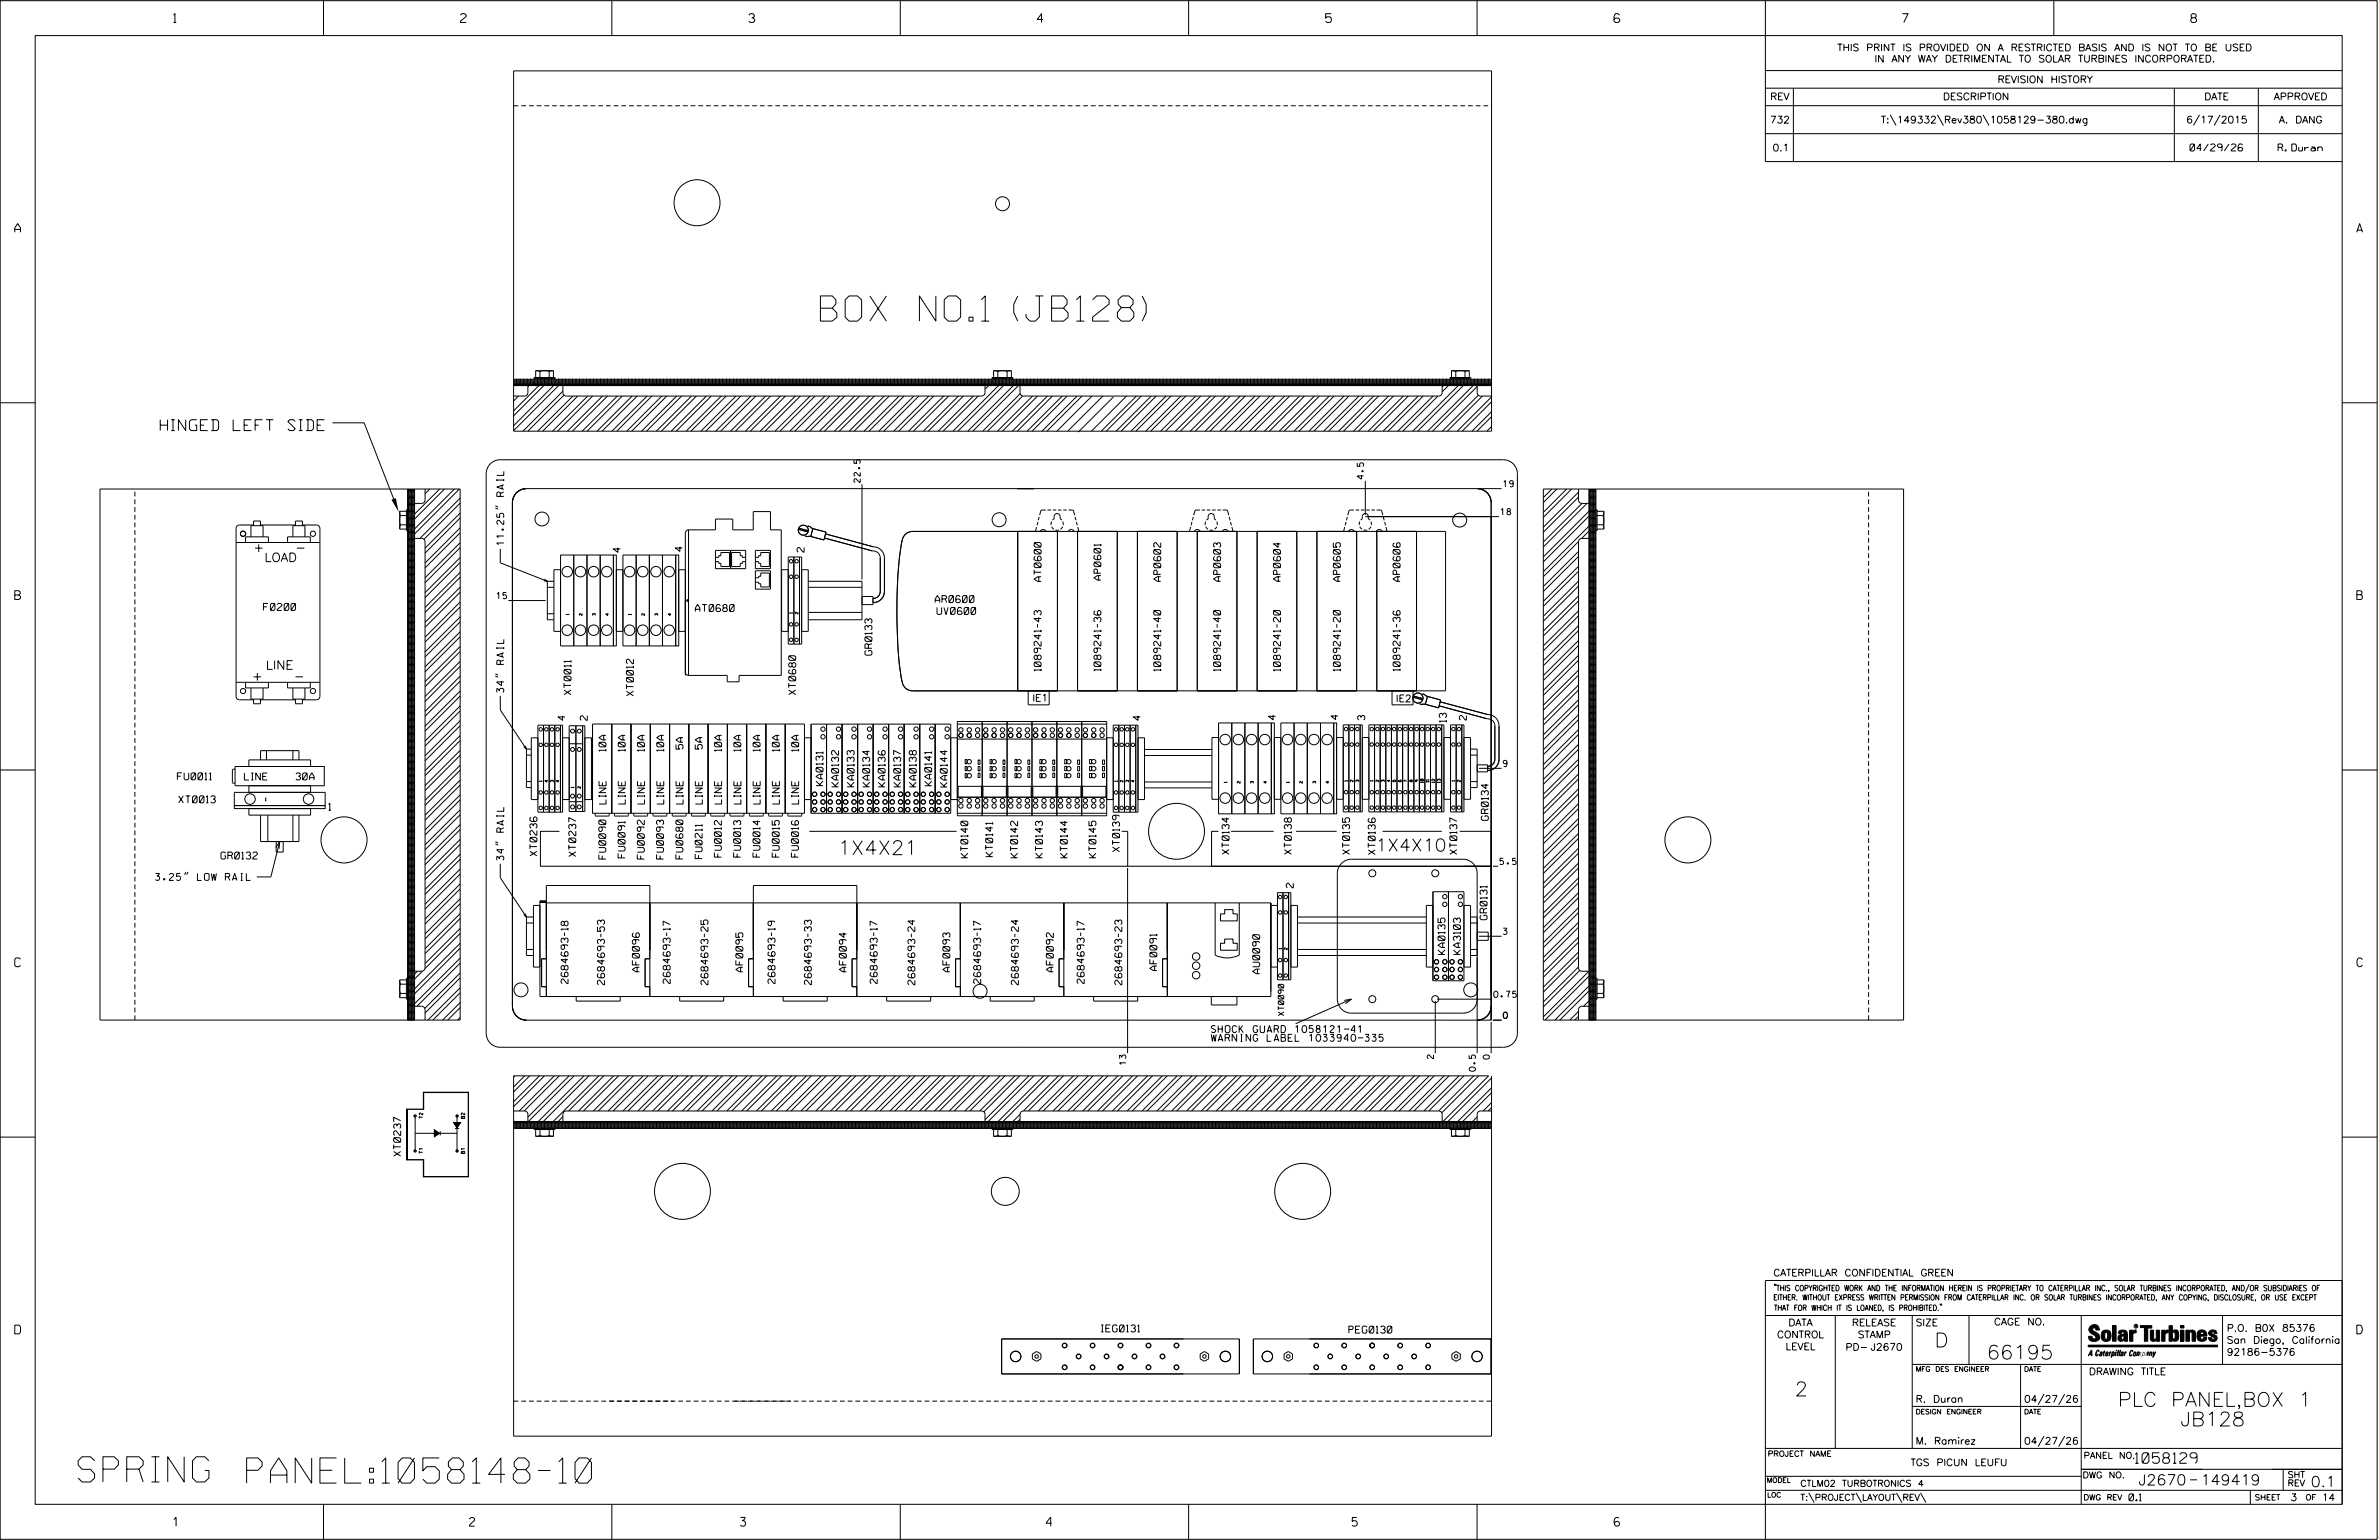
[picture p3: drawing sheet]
<svg xmlns="http://www.w3.org/2000/svg" width="864mm" height="559mm" viewBox="0 0 864 559" stroke-linecap="round" stroke-linejoin="round" font-family="sans-serif">
<defs><g id="words">
<g font-size="9.1">
<text x="297.8" y="116.5">BOX NO.1 (JB128)</text>
<text x="28.4" y="537.7">SPRING</text>
<text x="89.5" y="538.2">PANEL:1058148-10</text>
</g>
<g font-size="5.1">
<text x="304.1" y="310.1">1X4X21</text>
<text x="702.3" y="488.8">D</text>
<text x="721.2" y="493.2">66195</text>
<text x="651.5" y="506.5">2</text>
<text x="768.8" y="510.3">PLC PANEL,BOX 1</text>
<text x="791.5" y="517.4">JB128</text>
</g>
<text font-size="4.5" x="499.3" y="308.9">1X4X10</text>
<text font-size="4" x="58.2" y="156.3">HINGED LEFT SIDE</text>
<g font-size="3.8">
<text x="775.1" y="531">1058129</text>
<text x="776.3" y="538.9">J2670</text>
<text x="798.8" y="538.9">149419</text>
<text x="838.8" y="539.5">0.1</text>
</g>
<g font-size="3.2">
<text x="63" y="8.2">1</text>
<text x="167.2" y="8.2">2</text>
<text x="271.8" y="8.2">3</text>
<text x="376.5" y="8.2">4</text>
<text x="481.2" y="8.2">5</text>
<text x="690.6" y="8.2">7</text>
<text x="795.3" y="8.2">8</text>
<text x="5.4" y="84.3">A</text>
<text x="855.5" y="84.3">A</text>
<text x="92" y="200.3">+</text>
<text x="96" y="203.8">LOAD</text>
<text x="107.2" y="200.3">-</text>
<text x="5.4" y="217.5">B</text>
<text x="855.6" y="217.5">B</text>
<text x="96.5" y="242.9">LINE</text>
<text x="106.7" y="247">-</text>
<text x="5.4" y="350.8">C</text>
<text x="855.6" y="350.8">C</text>
<text x="5.4" y="484">D</text>
<text x="855.6" y="484">D</text>
<text x="62.8" y="553.8">1</text>
<text x="170.4" y="553.8">2</text>
<text x="268.8" y="553.8">3</text>
<text x="379.8" y="553.8">4</text>
<text x="490.8" y="553.8">5</text>
<text x="585.9" y="553.8">6</text>
</g>
<g font-size="2.5">
<text x="666.9" y="18.5">THIS PRINT IS PROVIDED ON A RESTRICTED BASIS AND IS NOT TO BE USED</text>
<text x="680.5" y="22.6">IN ANY WAY DETRIMENTAL TO SOLAR TURBINES INCORPORATED.</text>
<text x="725.1" y="30">REVISION HISTORY</text>
<text x="642.6" y="36.3">REV</text>
<text x="705.3" y="36.3">DESCRIPTION</text>
<text x="800.2" y="36.3">DATE</text>
<text x="825.4" y="36.3">APPROVED</text>
<text x="642.5" y="44.7">732</text>
<text x="682.8" y="44.7">T:\149332\Rev380\1058129-380.dwg</text>
<text x="793.6" y="44.7">6/17/2015</text>
<text x="827.3" y="44.7">A. DANG</text>
<text x="643.5" y="54.8">0.1</text>
<text x="795" y="54.8">04/29/26</text>
<text x="827" y="54.8">R. Duran</text>
<text x="182.9" y="197.9" transform="rotate(-90 182.9 197.9)">11.25&quot; RAIL</text>
<text x="225.2" y="200.4" transform="rotate(-90 225.2 200.4)">4</text>
<text x="247.7" y="200.1" transform="rotate(-90 247.7 200.1)">4</text>
<text x="291.9" y="200.4" transform="rotate(-90 291.9 200.4)">2</text>
<text x="377.9" y="211" transform="rotate(-90 377.9 211)">AT0600</text>
<text x="399.6" y="210.5" transform="rotate(-90 399.6 210.5)">AP0601</text>
<text x="421.4" y="210.9" transform="rotate(-90 421.4 210.9)">AP0602</text>
<text x="443.1" y="210.9" transform="rotate(-90 443.1 210.9)">AP0603</text>
<text x="464.8" y="210.9" transform="rotate(-90 464.8 210.9)">AP0604</text>
<text x="486.5" y="210.9" transform="rotate(-90 486.5 210.9)">AP0605</text>
<text x="508.3" y="210.9" transform="rotate(-90 508.3 210.9)">AP0606</text>
<text x="95.6" y="221.5">F0200</text>
<text x="252.4" y="221.9">AT0680</text>
<text x="339.5" y="218.7">AR0600</text>
<text x="340.2" y="223">UV0600</text>
<text x="316.5" y="237.7" transform="rotate(-90 316.5 237.7)">GR0133</text>
<text x="377.9" y="243.5" transform="rotate(-90 377.9 243.5)">1089241-43</text>
<text x="399.6" y="243.5" transform="rotate(-90 399.6 243.5)">1089241-36</text>
<text x="421.4" y="243.5" transform="rotate(-90 421.4 243.5)">1089241-40</text>
<text x="443.1" y="243.5" transform="rotate(-90 443.1 243.5)">1089241-40</text>
<text x="464.8" y="243.5" transform="rotate(-90 464.8 243.5)">1089241-20</text>
<text x="486.5" y="243.5" transform="rotate(-90 486.5 243.5)">1089241-20</text>
<text x="508.3" y="243.5" transform="rotate(-90 508.3 243.5)">1089241-36</text>
<text x="182.9" y="251.2" transform="rotate(-90 182.9 251.2)">34&quot; RAIL</text>
<text x="207.3" y="252" transform="rotate(-90 207.3 252)">XT0011</text>
<text x="229.9" y="252.5" transform="rotate(-90 229.9 252.5)">XT0012</text>
<text x="288.9" y="252.1" transform="rotate(-90 288.9 252.1)">XT0680</text>
<text x="374.8" y="254.5">IE1</text>
<text x="506.7" y="254.7">IE2</text>
<text x="205.1" y="261.4" transform="rotate(-90 205.1 261.4)">4</text>
<text x="213.2" y="261.4" transform="rotate(-90 213.2 261.4)">2</text>
<text x="414" y="261.4" transform="rotate(-90 414 261.4)">4</text>
<text x="463" y="261.2" transform="rotate(-90 463 261.2)">4</text>
<text x="485.7" y="261.1" transform="rotate(-90 485.7 261.1)">4</text>
<text x="495.4" y="261.3" transform="rotate(-90 495.4 261.3)">3</text>
<text x="525" y="262.1" transform="rotate(-90 525 262.1)">13</text>
<text x="532.3" y="261.3" transform="rotate(-90 532.3 261.3)">2</text>
<text x="220" y="272.6" transform="rotate(-90 220 272.6)">10A</text>
<text x="227" y="272.6" transform="rotate(-90 227 272.6)">10A</text>
<text x="233.9" y="272.6" transform="rotate(-90 233.9 272.6)">10A</text>
<text x="240.9" y="272.6" transform="rotate(-90 240.9 272.6)">10A</text>
<text x="247.9" y="271.8" transform="rotate(-90 247.9 271.8)">5A</text>
<text x="254.9" y="271.8" transform="rotate(-90 254.9 271.8)">5A</text>
<text x="261.9" y="272.6" transform="rotate(-90 261.9 272.6)">10A</text>
<text x="268.9" y="272.6" transform="rotate(-90 268.9 272.6)">10A</text>
<text x="275.9" y="272.6" transform="rotate(-90 275.9 272.6)">10A</text>
<text x="282.9" y="272.6" transform="rotate(-90 282.9 272.6)">10A</text>
<text x="289.9" y="272.6" transform="rotate(-90 289.9 272.6)">10A</text>
<text x="64.4" y="283">FU0011</text>
<text x="88.7" y="283">LINE</text>
<text x="107.4" y="283">30A</text>
<text x="298.8" y="285.1" transform="rotate(-90 298.8 285.1)">KA0131</text>
<text x="304.4" y="285.5" transform="rotate(-90 304.4 285.5)">KA0132</text>
<text x="310.1" y="285.5" transform="rotate(-90 310.1 285.5)">KA0133</text>
<text x="315.7" y="285.5" transform="rotate(-90 315.7 285.5)">KA0134</text>
<text x="321.3" y="285.5" transform="rotate(-90 321.3 285.5)">KA0136</text>
<text x="327" y="285.5" transform="rotate(-90 327 285.5)">KA0137</text>
<text x="332.6" y="285.5" transform="rotate(-90 332.6 285.5)">KA0138</text>
<text x="338.2" y="285.1" transform="rotate(-90 338.2 285.1)">KA0141</text>
<text x="343.9" y="285.6" transform="rotate(-90 343.9 285.6)">KA0144</text>
<text x="64.9" y="291.3">XT0013</text>
<text x="220" y="291.7" transform="rotate(-90 220 291.7)">LINE</text>
<text x="227" y="291.7" transform="rotate(-90 227 291.7)">LINE</text>
<text x="234" y="291.7" transform="rotate(-90 234 291.7)">LINE</text>
<text x="241" y="291.7" transform="rotate(-90 241 291.7)">LINE</text>
<text x="248" y="291.7" transform="rotate(-90 248 291.7)">LINE</text>
<text x="255" y="291.7" transform="rotate(-90 255 291.7)">LINE</text>
<text x="261.9" y="291.7" transform="rotate(-90 261.9 291.7)">LINE</text>
<text x="268.9" y="291.7" transform="rotate(-90 268.9 291.7)">LINE</text>
<text x="275.9" y="291.7" transform="rotate(-90 275.9 291.7)">LINE</text>
<text x="282.9" y="291.7" transform="rotate(-90 282.9 291.7)">LINE</text>
<text x="289.9" y="291.7" transform="rotate(-90 289.9 291.7)">LINE</text>
<text x="119.3" y="294">1</text>
<text x="540.3" y="297.7" transform="rotate(-90 540.3 297.7)">GR0134</text>
<text x="80.2" y="311.7">GR0132</text>
<text x="194.9" y="310.5" transform="rotate(-90 194.9 310.5)">XT0236</text>
<text x="209" y="310.8" transform="rotate(-90 209 310.8)">XT0237</text>
<text x="219.9" y="311.7" transform="rotate(-90 219.9 311.7)">FU0090</text>
<text x="226.9" y="311.3" transform="rotate(-90 226.9 311.3)">FU0091</text>
<text x="233.9" y="311.7" transform="rotate(-90 233.9 311.7)">FU0092</text>
<text x="240.9" y="311.7" transform="rotate(-90 240.9 311.7)">FU0093</text>
<text x="247.9" y="311.7" transform="rotate(-90 247.9 311.7)">FU0680</text>
<text x="254.9" y="311.5" transform="rotate(-90 254.9 311.5)">FU0211</text>
<text x="261.9" y="311" transform="rotate(-90 261.9 311)">FU0012</text>
<text x="268.9" y="311" transform="rotate(-90 268.9 311)">FU0013</text>
<text x="275.9" y="311" transform="rotate(-90 275.9 311)">FU0014</text>
<text x="282.9" y="311" transform="rotate(-90 282.9 311)">FU0015</text>
<text x="289.8" y="311" transform="rotate(-90 289.8 311)">FU0016</text>
<text x="351.3" y="311.3" transform="rotate(-90 351.3 311.3)">KT0140</text>
<text x="360.4" y="310.8" transform="rotate(-90 360.4 310.8)">KT0141</text>
<text x="369.4" y="311.3" transform="rotate(-90 369.4 311.3)">KT0142</text>
<text x="378.4" y="311.3" transform="rotate(-90 378.4 311.3)">KT0143</text>
<text x="387.5" y="311.3" transform="rotate(-90 387.5 311.3)">KT0144</text>
<text x="397.8" y="311.3" transform="rotate(-90 397.8 311.3)">KT0145</text>
<text x="406.4" y="309" transform="rotate(-90 406.4 309)">XT0139</text>
<text x="446.1" y="310" transform="rotate(-90 446.1 310)">XT0134</text>
<text x="468.8" y="310" transform="rotate(-90 468.8 310)">XT0138</text>
<text x="489.9" y="310" transform="rotate(-90 489.9 310)">XT0135</text>
<text x="499.2" y="310.1" transform="rotate(-90 499.2 310.1)">XT0136</text>
<text x="528.8" y="310" transform="rotate(-90 528.8 310)">XT0137</text>
<text x="182.9" y="312.1" transform="rotate(-90 182.9 312.1)">34&quot; RAIL</text>
<text x="56.4" y="319.5">3.25&quot; LOW RAIL</text>
<text x="469.5" y="322.2" transform="rotate(-90 469.5 322.2)">2</text>
<text x="539.8" y="333.7" transform="rotate(-90 539.8 333.7)">GR0131</text>
<text x="524.5" y="346.3" transform="rotate(-90 524.5 346.3)">KA0135</text>
<text x="530.2" y="346.3" transform="rotate(-90 530.2 346.3)">KA3103</text>
<text x="232.1" y="352.6" transform="rotate(-90 232.1 352.6)">AF0096</text>
<text x="269.7" y="352.6" transform="rotate(-90 269.7 352.6)">AF0095</text>
<text x="307.2" y="352.6" transform="rotate(-90 307.2 352.6)">AF0094</text>
<text x="344.8" y="352.6" transform="rotate(-90 344.8 352.6)">AF0093</text>
<text x="382.4" y="352.6" transform="rotate(-90 382.4 352.6)">AF0092</text>
<text x="419.9" y="352.2" transform="rotate(-90 419.9 352.2)">AF0091</text>
<text x="457.3" y="353.3" transform="rotate(-90 457.3 353.3)">AU0090</text>
<text x="206.2" y="356.9" transform="rotate(-90 206.2 356.9)">2684693-18</text>
<text x="219.4" y="357.3" transform="rotate(-90 219.4 357.3)">2684693-53</text>
<text x="243.3" y="356.9" transform="rotate(-90 243.3 356.9)">2684693-17</text>
<text x="257" y="357.3" transform="rotate(-90 257 357.3)">2684693-25</text>
<text x="281.4" y="356.9" transform="rotate(-90 281.4 356.9)">2684693-19</text>
<text x="294.6" y="357.3" transform="rotate(-90 294.6 357.3)">2684693-33</text>
<text x="318.4" y="356.9" transform="rotate(-90 318.4 356.9)">2684693-17</text>
<text x="332.1" y="357.3" transform="rotate(-90 332.1 357.3)">2684693-24</text>
<text x="356" y="356.9" transform="rotate(-90 356 356.9)">2684693-17</text>
<text x="369.7" y="357.3" transform="rotate(-90 369.7 357.3)">2684693-24</text>
<text x="393.6" y="356.9" transform="rotate(-90 393.6 356.9)">2684693-17</text>
<text x="407.3" y="357.3" transform="rotate(-90 407.3 357.3)">2684693-23</text>
<text x="439.7" y="377.8">WARNING LABEL 1033940-335</text>
<text x="439.7" y="374.7">SHOCK GUARD 1058121-41</text>
<text x="145.5" y="419.5" transform="rotate(-90 145.5 419.5)">XT0237</text>
<text x="643.8" y="463">CATERPILLAR CONFIDENTIAL GREEN</text>
<text x="399.8" y="483.3">IEG0131</text>
<text x="489.6" y="483.7">PEG0130</text>
<text x="645.1" y="485.5">CONTROL</text>
<text x="649.2" y="481.1">DATA</text>
<text x="672.3" y="481.1">RELEASE</text>
<text x="674.4" y="485.5">STAMP</text>
<text x="695.4" y="481.1">SIZE</text>
<text x="723.8" y="480.8">CAGE NO.</text>
<text x="808.4" y="483.1">P.O. B0X 85376</text>
<text x="648.2" y="489.8">LEVEL</text>
<text x="669.9" y="490">PD- J2670</text>
<text x="808.4" y="487.5">San Diego, California</text>
<text x="808.4" y="491.8">92186-5376</text>
<text x="758.3" y="498.9">DRAWING TITLE</text>
<text x="695.4" y="508.9">R. Duran</text>
<text x="734.8" y="508.9">04/27/26</text>
<text x="695.4" y="524.1">M. Ramirez</text>
<text x="734.8" y="524.1">04/27/26</text>
<text x="693.5" y="531.9">TGS PICUN LEUFU</text>
<text x="772.8" y="544.6">0.1</text>
<text x="831.4" y="544.6">3</text>
<text x="842.9" y="544.6">14</text>
</g>
<g font-size="2.3">
<text x="495" y="173.8" transform="rotate(-90 495 173.8)">4.5</text>
<text x="312.3" y="175" transform="rotate(-90 312.3 175)">22.5</text>
<text x="545.7" y="176.7">19</text>
<text x="544.8" y="186.8">18</text>
<text x="180.3" y="217.3">15</text>
<text x="545.7" y="278.2">9</text>
<text x="544.5" y="313.7">5.5</text>
<text x="545.7" y="339.1">3</text>
<text x="542.2" y="361.9">0.75</text>
<text x="545.7" y="369.5">0</text>
<text x="408.7" y="386.4" transform="rotate(-90 408.7 386.4)">13</text>
<text x="520.4" y="384.1" transform="rotate(-90 520.4 384.1)">2</text>
<text x="535.6" y="388.7" transform="rotate(-90 535.6 388.7)">0.5</text>
<text x="540.7" y="384.3" transform="rotate(-90 540.7 384.3)">0</text>
<text x="756.4" y="529.2">PANEL NO.</text>
<text x="653.5" y="539.4">CTLM02 TURBOTRONICS 4</text>
<text x="756" y="536.3">DWG NO.</text>
<text x="830.4" y="539.3">REV</text>
<text x="830.4" y="536.2">SHT</text>
<text x="653.5" y="544.5">T:\PROJECT\LAYOUT\REV\</text>
</g>
<g font-size="2">
<text x="466" y="368.5" transform="rotate(-90 466 368.5)">XT0090</text>
<text x="643.8" y="468.4">&quot;THIS COPYRIGHTED WORK AND THE INFORMATION HEREIN IS PROPRIETARY TO CATERPILLAR INC., SOLAR TURBINES INCORPORATED, AND/OR SUBSIDIARIES OF</text>
<text x="643.8" y="471.8">EITHER. WITHOUT EXPRESS WRITTEN PERMISSION FROM CATERPILLAR INC. OR SOLAR TURBINES INCORPORATED, ANY COPYING, DISCLOSURE, OR USE EXCEPT</text>
<text x="644" y="475.6">THAT FOR WHICH IT IS LOANED, IS PROHIBITED.&quot;</text>
<text x="641.7" y="528.5">PROJECT NAME</text>
<text x="756.3" y="544.3">DWG REV</text>
<text x="818.5" y="544.3">SHEET</text>
<text x="836.9" y="544.3">OF</text>
</g>
<g font-size="1.8">
<text x="695.4" y="497.6">MFG DES ENGINEER</text>
<text x="734.8" y="497.6">DATE</text>
<text x="695.4" y="513.1">DESIGN ENGINEER</text>
<text x="734.8" y="513.1">DATE</text>
<text x="641.3" y="538">MODEL</text>
<text x="641.5" y="543.3">LOC</text>
</g>
<g font-size="1.3">
<text x="153.5" y="405.8" transform="rotate(-90 153.5 405.8)">T2</text>
<text x="168.7" y="405.8" transform="rotate(-90 168.7 405.8)">B2</text>
<text x="153.5" y="418.5" transform="rotate(-90 153.5 418.5)">T1</text>
<text x="168.7" y="418.5" transform="rotate(-90 168.7 418.5)">B1</text>
</g>
<g font-size="1">
<text x="206.5" y="223.1" transform="rotate(-90 206.5 223.1)">1</text>
<text x="211.3" y="223.3" transform="rotate(-90 211.3 223.3)">2</text>
<text x="216.1" y="223.3" transform="rotate(-90 216.1 223.3)">3</text>
<text x="220.9" y="223.3" transform="rotate(-90 220.9 223.3)">4</text>
<text x="229.2" y="223.1" transform="rotate(-90 229.2 223.1)">1</text>
<text x="234" y="223.3" transform="rotate(-90 234 223.3)">2</text>
<text x="238.8" y="223.3" transform="rotate(-90 238.8 223.3)">3</text>
<text x="243.5" y="223.3" transform="rotate(-90 243.5 223.3)">4</text>
<text x="287.7" y="222.6" transform="rotate(-90 287.7 222.6)">1</text>
<text x="289.7" y="222.8" transform="rotate(-90 289.7 222.8)">2</text>
<text x="196.8" y="283.6" transform="rotate(-90 196.8 283.6)">1</text>
<text x="198.8" y="283.8" transform="rotate(-90 198.8 283.8)">4</text>
<text x="200.9" y="283.8" transform="rotate(-90 200.9 283.8)">3</text>
<text x="202.9" y="283.8" transform="rotate(-90 202.9 283.8)">4</text>
<text x="208.4" y="285.9" transform="rotate(-90 208.4 285.9)">1</text>
<text x="210.8" y="286" transform="rotate(-90 210.8 286)">2</text>
<text x="405.6" y="283.6" transform="rotate(-90 405.6 283.6)">1</text>
<text x="407.7" y="283.8" transform="rotate(-90 407.7 283.8)">2</text>
<text x="409.7" y="283.8" transform="rotate(-90 409.7 283.8)">3</text>
<text x="411.8" y="283.8" transform="rotate(-90 411.8 283.8)">4</text>
<text x="445.4" y="284" transform="rotate(-90 445.4 284)">1</text>
<text x="450.2" y="284.2" transform="rotate(-90 450.2 284.2)">2</text>
<text x="455" y="284.2" transform="rotate(-90 455 284.2)">3</text>
<text x="459.8" y="284.2" transform="rotate(-90 459.8 284.2)">4</text>
<text x="468" y="284" transform="rotate(-90 468 284)">1</text>
<text x="472.8" y="284.2" transform="rotate(-90 472.8 284.2)">2</text>
<text x="477.6" y="284.2" transform="rotate(-90 477.6 284.2)">3</text>
<text x="482.4" y="284.2" transform="rotate(-90 482.4 284.2)">4</text>
<text x="489.1" y="283.5" transform="rotate(-90 489.1 283.5)">1</text>
<text x="491.2" y="283.7" transform="rotate(-90 491.2 283.7)">2</text>
<text x="493.2" y="283.7" transform="rotate(-90 493.2 283.7)">3</text>
<text x="498.5" y="283.5" transform="rotate(-90 498.5 283.5)">1</text>
<text x="500.5" y="283.7" transform="rotate(-90 500.5 283.7)">2</text>
<text x="502.5" y="283.7" transform="rotate(-90 502.5 283.7)">3</text>
<text x="504.6" y="283.7" transform="rotate(-90 504.6 283.7)">4</text>
<text x="506.6" y="283.7" transform="rotate(-90 506.6 283.7)">5</text>
<text x="508.7" y="283.7" transform="rotate(-90 508.7 283.7)">6</text>
<text x="510.7" y="283.7" transform="rotate(-90 510.7 283.7)">7</text>
<text x="512.7" y="283.7" transform="rotate(-90 512.7 283.7)">8</text>
<text x="514.8" y="283.7" transform="rotate(-90 514.8 283.7)">9</text>
<text x="516.7" y="284" transform="rotate(-90 516.7 284)">10</text>
<text x="518.8" y="283.8" transform="rotate(-90 518.8 283.8)">11</text>
<text x="520.8" y="284" transform="rotate(-90 520.8 284)">12</text>
<text x="522.8" y="284" transform="rotate(-90 522.8 284)">13</text>
<text x="528.1" y="283.5" transform="rotate(-90 528.1 283.5)">1</text>
<text x="530.1" y="283.7" transform="rotate(-90 530.1 283.7)">2</text>
<text x="96.3" y="290.6">1</text>
<text x="465.2" y="344.4" transform="rotate(-90 465.2 344.4)">1</text>
<text x="467.3" y="344.6" transform="rotate(-90 467.3 344.6)">2</text>
</g>
<text font-size=".9" x="775.1" y="481.7">R</text>
</g></defs>
<g fill="none" stroke="#000" stroke-width=".36">
<path d="M.1 .2h862.8v558.4h-862.8zM12.8 12.9h837.4v533h-837.4zM117.4 .2v12.7M222.1 .2v12.7M326.8 .2v12.7M431.5 .2v12.7M536.2 .2v12.7M587.9 5.5l-.5-.5h-1l-.5 1v1.7l.5 .4h1l.6-.4v-.6l-.6-.5h-1l-.5 .5M640.9 .2v58.4h209.3M745.6 .2v12.7M186.4 25.7h355v130.8h-355zM640.9 25.6h209.3"/>
<path d="M640.9 32h209.3M640.9 38.3h209.3M651 32v26.6M789.3 32v26.6M819.8 32v26.6M640.9 48.5h209.3M686.2 41.7l2.1 3.8M703.3 41.7l2.2 3.8M719.9 41.7l2.1 3.8M798.4 41.7l-2.1 3.8M805.9 41.7l-2.1 3.8M186.4 139.9h355"/>
<path d="M186.4 137.6h355M186.4 137.9h355M186.4 138.3h355M186.4 138.6h355M186.4 138.9h355M186.4 139.2h355M186.4 139.5h355M186.4 139.8h355M187.5 137.4v2.5M188.8 137.4v2.5M190.1 137.4v2.5M191.3 137.4v2.5"/>
<path d="M191.6 139.9v2.9l-.5 .7-.7 .2h-4M192 139.9l-.4 .4M192.6 137.4v2.5M193.9 137.4h7.6M193.9 139.9v-2.9h7.6v2.9M194.5 134.5l1.5 .4 .5-.3 1.2-.1 1.7 .4M194.5 134.5h6.4M194.5 134.5v2.5M195.2 137.4v2.5M195.6 139.9l-9.2 9.2M196 134.9v2.1M196.4 137.4v2.5"/>
<path d="M197.4 139.9l-11 11M197.7 137.4v2.5M199 137.4v2.5M199.4 134.9v2.1M200.2 137.4v2.5M200.9 134.5l-1.5 .4M200.9 134.5v2.5M201 139.9l-14.6 14.6M202.8 137.4v2.5l-16.4 16.4M204 137.4v2.5M205.3 137.4v2.5M206.6 137.4v2.5"/>
<path d="M207.8 137.4v2.5M209.1 137.4v2.5M210.4 137.4v2.5M211.6 137.4v2.5M212.9 137.4v2.5M214.2 137.4v2.5M215.4 137.4v2.5M216.7 137.4v2.5M218 137.4v2.5M219.3 137.4v2.5M220.5 137.4v2.5M221.8 137.4v2.5"/>
<path d="M223.1 137.4v2.5M224.3 137.4v2.5M225.6 137.4v2.5M226.9 137.4v2.5M228.1 137.4v2.5M229.4 137.4v2.5M230.7 137.4v2.5M232 137.4v2.5M233.2 137.4v2.5M234.5 137.4v2.5M235.8 137.4v2.5M237 137.4v2.5"/>
<path d="M238.3 137.4v2.5M239.6 137.4v2.5M240.8 137.4v2.5M242.1 137.4v2.5M243.4 137.4v2.5M244.7 137.4v2.5M245.9 137.4v2.5M247.2 137.4v2.5M248.4 137.4v2.5M249.7 137.4v2.5M251 137.4v2.5M252.2 137.4v2.5"/>
<path d="M253.5 137.4v2.5M254.8 137.4v2.5M256 137.4v2.5M257.3 137.4v2.5M258.6 137.4v2.5M259.9 137.4v2.5M261.1 137.4v2.5M262.4 137.4v2.5M263.7 137.4v2.5M264.9 137.4v2.5M266.2 137.4v2.5M267.5 137.4v2.5"/>
<path d="M268.7 137.4v2.5M270 137.4v2.5M271.3 137.4v2.5M272.6 137.4v2.5M273.8 137.4v2.5M275.1 137.4v2.5M276.4 137.4v2.5M277.6 137.4v2.5M278.9 137.4v2.5M280.2 137.4v2.5M281.4 137.4v2.5M282.7 137.4v2.5"/>
<path d="M284 137.4v2.5M285.3 137.4v2.5M286.5 137.4v2.5M287.8 137.4v2.5M289 137.4v2.5M290.3 137.4v2.5M291.6 137.4v2.5M292.8 137.4v2.5M294.1 137.4v2.5M295.4 137.4v2.5M296.7 137.4v2.5M297.9 137.4v2.5"/>
<path d="M299.2 137.4v2.5M300.5 137.4v2.5M301.7 137.4v2.5M303 137.4v2.5M304.3 137.4v2.5M305.5 137.4v2.5M306.8 137.4v2.5M308.1 137.4v2.5M309.4 137.4v2.5M310.6 137.4v2.5M311.9 137.4v2.5M313.2 137.4v2.5"/>
<path d="M314.4 137.4v2.5M315.7 137.4v2.5M317 137.4v2.5M318.2 137.4v2.5M319.5 137.4v2.5M320.8 137.4v2.5M322.1 137.4v2.5M323.3 137.4v2.5M324.6 137.4v2.5M325.9 137.4v2.5M327.1 137.4v2.5M328.4 137.4v2.5"/>
<path d="M329.6 137.4v2.5M330.9 137.4v2.5M332.2 137.4v2.5M333.4 137.4v2.5M334.7 137.4v2.5M336 137.4v2.5M337.3 137.4v2.5M338.5 137.4v2.5M339.8 137.4v2.5M341.1 137.4v2.5M342.3 137.4v2.5M343.6 137.4v2.5"/>
<path d="M344.9 137.4v2.5M346.1 137.4v2.5M347.4 137.4v2.5M348.7 137.4v2.5M350 137.4v2.5M351.2 137.4v2.5M352.5 137.4v2.5M353.8 137.4v2.5M355 137.4v2.5M356.3 137.4v2.5M357.6 137.4l-.1 5.4-.5 .7-.7 .2h-150.7l-.7-.2-.5-.7-.1-2.9M358.8 137.4v2.5"/>
<path d="M358.9 139.9l-1.3 1.3M360.1 137.4h7.6M360.1 139.9v-2.9h7.6v2.9M360.7 134.5h6.4M360.7 134.5v2.5M360.7 134.5l1.5 .4 .5-.3 1.2-.1 1.7 .4M361.4 137.4v2.5M362.2 134.9v2.1M362.5 139.9l-16.6 16.6M362.7 137.4v2.5M363.9 137.4v2.5M364.3 139.9l-16.6 16.6"/>
<path d="M365.2 137.4v2.5M365.6 134.9v2.1M366.5 137.4v2.5M367.1 134.5l-1.5 .4M367.1 134.5v2.5M367.9 139.9l-16.6 16.6M369 137.4v2.5M369.7 139.9l-16.6 16.6M370.2 137.4l.1 5.4 .5 .7 .7 .2h150.8l.7-.2 .5-.7v-2.9M371.5 137.4v2.5M372.8 137.4v2.5M374.1 137.4v2.5"/>
<path d="M375.3 137.4v2.5M376.6 137.4v2.5M377.9 137.4v2.5M379.1 137.4v2.5M380.4 137.4v2.5M381.7 137.4v2.5M382.9 137.4v2.5M384.2 137.4v2.5M385.5 137.4v2.5M386.8 137.4v2.5M388 137.4v2.5M389.3 137.4v2.5"/>
<path d="M390.6 137.4v2.5M391.8 137.4v2.5M393.1 137.4v2.5M394.4 137.4v2.5M395.6 137.4v2.5M396.9 137.4v2.5M398.2 137.4v2.5M399.5 137.4v2.5M400.7 137.4v2.5M402 137.4v2.5M403.3 137.4v2.5M404.5 137.4v2.5"/>
<path d="M405.8 137.4v2.5M407.1 137.4v2.5M408.3 137.4v2.5M409.6 137.4v2.5M410.8 137.4v2.5M412.1 137.4v2.5M413.4 137.4v2.5M414.7 137.4v2.5M415.9 137.4v2.5M417.2 137.4v2.5M418.5 137.4v2.5M419.7 137.4v2.5"/>
<path d="M421 137.4v2.5M422.3 137.4v2.5M423.5 137.4v2.5M424.8 137.4v2.5M426.1 137.4v2.5M427.4 137.4v2.5M428.6 137.4v2.5M429.9 137.4v2.5M431.2 137.4v2.5M432.4 137.4v2.5M433.7 137.4v2.5M435 137.4v2.5"/>
<path d="M436.2 137.4v2.5M437.5 137.4v2.5M438.8 137.4v2.5M440.1 137.4v2.5M441.3 137.4v2.5M442.6 137.4v2.5M443.9 137.4v2.5M445.1 137.4v2.5M446.4 137.4v2.5M447.7 137.4v2.5M448.9 137.4v2.5M450.2 137.4v2.5"/>
<path d="M451.4 137.4v2.5M452.7 137.4v2.5M454 137.4v2.5M455.3 137.4v2.5M456.5 137.4v2.5M457.8 137.4v2.5M459.1 137.4v2.5M460.3 137.4v2.5M461.6 137.4v2.5M462.9 137.4v2.5M464.1 137.4v2.5M465.4 137.4v2.5"/>
<path d="M466.7 137.4v2.5M468 137.4v2.5M469.2 137.4v2.5M470.5 137.4v2.5M471.8 137.4v2.5M473 137.4v2.5M474.3 137.4v2.5M475.6 137.4v2.5M476.8 137.4v2.5M478.1 137.4v2.5M479.4 137.4v2.5M480.7 137.4v2.5"/>
<path d="M481.9 137.4v2.5M483.2 137.4v2.5M484.5 137.4v2.5M485.7 137.4v2.5M487 137.4v2.5M488.3 137.4v2.5M489.5 137.4v2.5M490.8 137.4v2.5M492.1 137.4v2.5M493.3 137.4v2.5M494.6 137.4v2.5M495.9 137.4v2.5"/>
<path d="M497.1 137.4v2.5M498.4 137.4v2.5M499.7 137.4v2.5M500.9 137.4v2.5M502.2 137.4v2.5M503.5 137.4v2.5M504.8 137.4v2.5M506 137.4v2.5M507.3 137.4v2.5M508.6 137.4v2.5M509.8 137.4v2.5M511.1 137.4v2.5"/>
<path d="M512.4 137.4v2.5M513.6 137.4v2.5M514.9 137.4v2.5M516.2 137.4v2.5M517.5 137.4v2.5M518.7 137.4v2.5M520 137.4v2.5M521.3 137.4v2.5M522.5 137.4v2.5M523.8 137.4v2.5M524 139.9l-.5 .5M525.1 137.4v2.5"/>
<path d="M525.8 139.9l-2.3 2.3M526.3 139.9v-2.9h7.6v2.9M526.3 137.4h7.6M526.9 134.5v2.5M526.9 134.5h6.5M526.9 134.5l1.6 .4 .4-.3 1.2-.1 1.7 .4M527.6 137.4v2.5M528.5 134.9v2.1M528.9 137.4v2.5M529.4 139.9l-16.6 16.6M530.2 137.4v2.5M531.2 139.9l-16.6 16.6"/>
<path d="M531.4 137.4v2.5M531.8 134.9v2.1M532.7 137.4v2.5M533.4 134.5l-1.6 .4M533.4 134.5v2.5M534.8 139.9l-16.6 16.6M535.2 137.4v2.5M536.2 139.9l.1 2.9 .5 .7 .7 .2h3.9M536.5 137.4v2.5M537.7 137.4v2.5M539 137.4v2.5M540.3 137.4v2.5"/>
<path d="M.1 146.2h12.7M120.7 153.4h11.5l10.7 27.6M188.2 143.7l-1.8 1.8M204.3 142l-14.5 14.5M204.7 143.4l-13.1 13.1M208 143.7l-12.8 12.8M209.7 143.7l-12.7 12.8M213.3 143.7l-12.7 12.8M215.1 143.7l-12.7 12.8M218.7 143.7l-12.7 12.8M220.5 143.7l-12.7 12.8M224.1 143.7l-12.8 12.8"/>
<path d="M225.9 143.7l-12.8 12.8M229.5 143.7l-12.8 12.8M231.3 143.7l-12.8 12.8M234.9 143.7l-12.8 12.8M236.6 143.7l-12.7 12.8M240.2 143.7l-12.7 12.8M242 143.7l-12.7 12.8M245.6 143.7l-12.7 12.8M247.4 143.7l-12.7 12.8M251 143.7l-12.7 12.8M252.8 143.7l-12.7 12.8M256.4 143.7l-12.7 12.8"/>
<path d="M258.2 143.7l-12.7 12.8M261.8 143.7l-12.7 12.8M263.6 143.7l-12.8 12.8M267.2 143.7l-12.8 12.8M269 143.7l-12.8 12.8M272.6 143.7l-12.8 12.8M274.4 143.7l-12.8 12.8M277.9 143.7l-12.7 12.8M279.7 143.7l-12.7 12.8M283.3 143.7l-12.7 12.8M285.1 143.7l-12.7 12.8M288.7 143.7l-12.7 12.8"/>
<path d="M290.5 143.7l-12.8 12.8M294.1 143.7l-12.8 12.8M295.9 143.7l-12.8 12.8M299.5 143.7l-12.8 12.8M301.3 143.7l-12.8 12.8M304.8 143.7l-12.7 12.8M306.6 143.7l-12.7 12.8M310.2 143.7l-12.7 12.8M312 143.7l-12.7 12.8M315.6 143.7l-12.7 12.8M317.4 143.7l-12.7 12.8M321 143.7l-12.7 12.8"/>
<path d="M322.8 143.7l-12.7 12.8M326.4 143.7l-12.7 12.8M328.2 143.7l-12.7 12.8M331.8 143.7l-12.8 12.8M333.6 143.7l-12.8 12.8M337.1 143.7l-12.7 12.8M338.9 143.7l-12.7 12.8M342.5 143.7l-12.7 12.8M344.3 143.7l-12.7 12.8M347.9 143.7l-12.7 12.8M349.7 143.7l-12.7 12.8M353.3 143.7l-12.7 12.8"/>
<path d="M355.1 143.7l-12.7 12.8M370.3 142.8l-13.6 13.7M371.3 143.7l-12.8 12.8M374.8 143.7l-12.7 12.8M376.6 143.7l-12.7 12.8M380.2 143.7l-12.7 12.8M382 143.7l-12.7 12.8M385.6 143.7l-12.7 12.8M387.4 143.7l-12.8 12.8M391 143.7l-12.8 12.8M392.8 143.7l-12.8 12.8M396.4 143.7l-12.8 12.8"/>
<path d="M400.4 143.7l-12.7 12.7M404.1 144.1l-12.7 12.7M408.9 143.7l-12.7 12.8M412.5 143.7l-12.7 12.8M414.3 143.7l-12.7 12.8M417.9 143.7l-12.7 12.8M419.7 143.7l-12.7 12.8M423.3 143.7l-12.7 12.8M425.1 143.7l-12.8 12.8M428.7 143.7l-12.8 12.8M430.5 143.7l-12.8 12.8M434.1 143.7l-12.8 12.8"/>
<path d="M435.9 143.7l-12.8 12.8M439.5 143.7l-12.8 12.8M441.2 143.7l-12.7 12.8M444.8 143.7l-12.7 12.8M446.6 143.7l-12.7 12.8M450.2 143.7l-12.7 12.8M452 143.7l-12.8 12.8M455.6 143.7l-12.8 12.8M457.4 143.7l-12.8 12.8M461 143.7l-12.8 12.8M462.8 143.7l-12.8 12.8M466.4 143.7l-12.8 12.8"/>
<path d="M468.1 143.7l-12.7 12.8M471.7 143.7l-12.7 12.8M473.5 143.7l-12.7 12.8M477.1 143.7l-12.7 12.8M478.9 143.7l-12.7 12.8M482.5 143.7l-12.7 12.8M484.3 143.7l-12.7 12.8M487.9 143.7l-12.7 12.8M489.7 143.7l-12.7 12.8M493.3 143.7l-12.8 12.8M495.1 143.7l-12.8 12.8M498.7 143.7l-12.8 12.8"/>
<path d="M500.5 143.7l-12.8 12.8M504 143.7l-12.7 12.8M505.8 143.7l-12.7 12.8M509.4 143.7l-12.7 12.8M511.2 143.7l-12.7 12.8M514.8 143.7l-12.7 12.8M516.6 143.7l-12.7 12.8M520.2 143.7l-12.8 12.8M522 143.7l-12.8 12.8M536.2 140.3l-16.2 16.2M536.6 143.4l-13 13.1M538.1 143.7l-12.7 12.8"/>
<path d="M541.4 149.4l-7 7.1M541.4 145.8l-10.6 10.7M541.4 144l-12.4 12.5M541.4 154.8l-1.6 1.7M541.4 151.2l-5.2 5.3M850.2 146.2h12.7M36.3 177.4h130.7v192.7h-130.7zM148 177.7h2.5M148 178h2.5M148 178.3h2.5M148 178.6h2.5M148 178.9h2.5"/>
<path d="M148 179.2h2.5M148 179.6h2.5M148 179.9h2.5M148 177.4v192.8M148.2 177.4v192.7M149.5 177.4v192.7M150.5 177.4v192.8M154.3 177.4v4l-.2 .7-.7 .5-2.9 .1M156 177.4l-1.7 1.7M159.6 177.4l-9.1 9.1h-2.5M161.4 177.4l-10.9 10.9M165 177.4l-14.5 14.5h-2.5"/>
<path d="M166.8 177.4l-16.3 16.3M178 168.3l1.9-1.2 1.7-.3h364.1a5.1 5.1 0 0 1 5.1 5.1v203a5.1 5.1 0 0 1-5.1 5.1h-364.1a5.1 5.1 0 0 1-5.1-5.1v-203l.5-2.2zM312.9 175.7v34.6M495.6 174.5v12.3M536.9 177.3h8.2M560.2 177.4h130.8v192.7h-130.8zM563.4 177.4l-3.2 3.2M565.1 177.4l-4.9 5M568.7 177.4l-8.5 8.5M570.5 177.4l-10.3 10.3M573 178.6l-12.8 12.7M573 177.4v4.3l.4 .6 .9 .4"/>
<path d="M576.8 177.7h2.5M576.8 178h2.5M576.8 178.3h2.5M576.8 178.6h2.5M576.8 178.9h2.5M576.8 179.2h2.5M576.8 179.6h2.5M576.8 179.9h2.5M576.8 177.4v192.8M577.1 177.4v192.8M578.3 177.4v192.8M579.3 177.4v192.8"/>
<path d="M85.7 196.8h30.4M89.1 196.8v-2h8.3v2M91.1 194.8v-4.1h4.4v4.1M92 190.7v-1.6h2.5v1.6M92 190.5h-5a1.21 1.21 0 0 0-1.3 1.3v60.9a1.21 1.21 0 0 0 1.3 1.2h5M94.5 190.5h12.7M104.4 196.8v-2h8.2v2M106.3 194.8v-4.1h4.4v4.1M107.2 190.7v-1.6h2.6v1.6M109.8 190.5h5.1a1.26 1.26 0 0 1 1.2 1.3v61.1l-.4 .7-.5 .3h-5.4M145.1 185.5l.4 1.6M145.1 185.5v6.5"/>
<path d="M145.1 192h2.4M145.1 185.5h2.4M145.5 190.4l-.4 1.6M145.5 187.1l-.4 1.7 .4 1.6M145.5 190.4h2M145.5 187.1h2M148 180.2h2.5M148 180.5h2.5M148 180.8h2.5M148 181.2h2.5M148 181.5h2.5M148 181.8h2.5"/>
<path d="M148 182.1h2.5M148 182.4h2.5M148 182.7h2.5M148 183.1h2.5M148 183.4h2.5M148 183.7h2.5M148 184h2.5M148 184.3h2.5M148 184.6h2.5M148 185.3h2.5M148 185.6h2.5M148 185.9h2.5"/>
<path d="M148 186.2h2.5M148 186.9h2.5M148 187.2h2.5M148 187.5h2.5M148 187.8h2.5M148 188.1h2.5M148 188.5h2.5M148 188.8h2.5M148 189.1h2.5M148 189.4h2.5M148 189.7h2.5M148 190h2.5"/>
<path d="M148 190.4h2.5M148 190.7h2.5M148 191h2.5M148 191.3h2.5M148 191.6h2.5M148 192.3h2.5M148 192.9h2.5M148 193.2h2.5M148 193.5h2.5M148 193.9h2.5M148 194.2h2.5M148 194.5h2.5"/>
<path d="M148 194.8h2.5M148 195.1h2.5M148 195.4h2.5M148 195.8h2.5M148 196.1h2.5M148 196.4h2.5M148 196.7h2.5M148 197h2.5M148 197.3h2.5M148 197.7h2.5M148 198h2.5M148 198.3h2.5"/>
<path d="M148 198.6h2.5M148 198.9h2.5M148 199.2h2.5M148 199.6h2.5M148 199.9h2.5M150.5 195.4h2.9l.7 .5 .2 .7v154.6l-.2 .7-.7 .5h-2.9M150.5 185h-3v7.5l3 .1M150.8 182.7l-.3 .3M167 186.2l-12.7 12.7M167 191.5l-12.7 12.8M167 196.9l-12.7 12.8M167 188l-12.7 12.7"/>
<path d="M167 193.3l-12.7 12.8M167 198.7l-12.7 12.8M167 180.8l-14.6 14.6M167 182.6l-13.1 13.1M179.8 184.4l1 .3M179.8 183.6l1 .4M181.6 199.1v5.1l17.1 6.7M249.9 192.3l-.9 .5-.2 .7v51.6M249.9 192.3v52.8M249.9 192.3h9.8v-4h6.3v4h7.4v-6.7h6.3v6.7h3.9v52.8h-15.3v2.3h-4.3v-2.3h-14.1M259.7 199.7h11v6.6h-11zM265.2 199.7v6.6"/>
<path d="M274.2 199.7h5.5v6.6h-5.5zM289.8 192.1l3.5 .9M289.9 191.7l3.5 .9M292.2 194.5l2.3 .2M293.2 190.9l2.1 .9M295.1 191.8l4.8 1.3-.8 2.8-4.8-1.2zM299.3 195.2l17.3 4.7a2.66 2.66 0 0 1 2.9 2.6v12.1a2.53 2.53 0 0 1-2.6 2.5M299.7 193.7l17.3 4.7a4.1 4.1 0 0 1 4.1 4.1v12.1a4.1 4.1 0 0 1-4.2 4.1M328.6 194l1.2-.9 1.5-.3h193.5v57.9h-193.5a4.2 4.2 0 0 1-4-4.3 177.8 177.8 0 0 1 .1-50.1l.3-1.1zM369.4 192.8v57.9M369.4 192.8h14.5v57.9h-14.5zM376.3 191.2l-.4 1.6"/>
<path d="M376.8 189.4l-.4 1.2M377.2 187.6l-.3 1.2M377.7 192.8a1.11 1.11 0 0 1 1-.7 1.11 1.11 0 0 1 1 .7M379.6 185.1l-1.7 .1-.5 1.7M380.3 185.1h1.2M381.7 191.1l.9 1M381.7 189.3l-.1 1.2M382.1 188.7l.6-.4v-.8a1.09 1.09 0 0 1 1.1-1.2 1.09 1.09 0 0 1 1 1.2v.8l.6 .4M382.2 185.1h1.2M383.1 192.3h1.3M383.9 192.8v57.9M384.1 185.1h1.2"/>
<path d="M385.8 191.1l-.8 1M385.8 189.3l.1 1.2M386 185.1h1.2M387.8 192.8a1.11 1.11 0 0 1 1-.7 1.11 1.11 0 0 1 1.1 .7M387.9 185.1l1.7 .1 .5 1.7M390.3 187.6l.3 1.2M390.7 189.4l.4 1.2M391.2 192.8h14.4v57.9h-14.4zM391.2 192.8v57.9M391.2 191.2l.4 1.6M405.6 192.8v57.9M412.9 192.8v57.9"/>
<path d="M412.9 192.8h14.4v57.9h-14.4zM427.3 192.8v57.9M432.2 191.2l-.4 1.6M432.7 189.4l-.3 1.2M433.2 187.6l-.3 1.2M433.6 192.8a1.11 1.11 0 0 1 1-.7 1.11 1.11 0 0 1 1 .7M434.6 192.8v57.9M434.6 192.8h14.4v57.9h-14.4zM435.6 185.1l-1.8 .1-.5 1.8M436.2 185.1h1.3M437.7 191.1l.8 1M437.7 189.3l-.2 1.2"/>
<path d="M438 188.7l.6-.4v-.8a1.11 1.11 0 0 1 1.1-1.2 1.11 1.11 0 0 1 1.1 1.2v.8l.6 .4M438.1 185.1h1.3M439.1 192.3h1.2M440 185.1h1.3M441.7 189.3l.2 1.2M441.7 191.1l-.8 1M441.9 185.1h1.3M443.8 192.8a1.11 1.11 0 0 1 1-.7 1.11 1.11 0 0 1 1 .7M443.8 185.1l1.8 .1 .5 1.8M446.2 187.6l.3 1.2M446.7 189.4l.3 1.2M447.2 191.2l.4 1.6"/>
<path d="M449 192.8v57.9M456.4 192.8v57.9M456.4 192.8h14.3v57.9h-14.3zM470.7 192.8v57.9M478 192.8v57.9M478 192.8h14.5v57.9h-14.5zM488.1 191.2l-.3 1.6M488.6 189.4l-.3 1.2M489.1 187.6l-.3 1.2M489.5 192.8a1.11 1.11 0 0 1 1.1-.7 1.11 1.11 0 0 1 1 .7M491.5 185.1l-1.7 .1-.5 1.8M492.1 185.1h1.3"/>
<path d="M492.5 192.8v57.9M493.6 191.1l.8 1M493.6 189.3l-.2 1.2M494 188.7l.5-.4v-.8a1.09 1.09 0 0 1 1.1-1.2 1.09 1.09 0 0 1 1.1 1.2v.8l.6 .4M494 185.1h1.3M495 192.3h1.3M495.6 187.5h45.7v182.7M495.9 185.1h1.3M496.3 187.5h47.8M497.6 189.3l.2 1.2M497.6 191.1l-.8 1M497.8 185.1h1.3"/>
<path d="M499.7 192.8a1.14 1.14 0 0 1 1-.7 1.14 1.14 0 0 1 1 .7M499.7 185.1l1.8 .1 .5 1.8M499.8 192.8v57.9M499.8 192.8h14.4v57.9h-14.4zM502.1 187.6l.4 1.2M502.6 189.4l.4 1.2M503.1 191.2l.4 1.6M514.2 192.8v57.9M573 196.5l-12.8 12.8M573 180.4l-12.8 12.7M574.3 182.7h2.5M574.3 182.7l-14.1 14"/>
<path d="M576.1 182.7l-15.9 15.8M576.8 185.5l-16.6 16.6M576.8 190.9l-16.6 16.6M576.8 187.3l-16.6 16.6M576.8 185h3v7.5l-3 .1M576.8 180.2h2.5M576.8 180.5h2.5M576.8 180.8h2.5M576.8 181.2h2.5M576.8 181.5h2.5M576.8 181.8h2.5M576.8 182.1h2.5"/>
<path d="M576.8 182.4h2.5M576.8 182.7h2.5M576.8 183.1h2.5M576.8 183.4h2.5M576.8 183.7h2.5M576.8 184h2.5M576.8 184.3h2.5M576.8 184.6h2.5M576.8 185.3h2.5M576.8 185.6h2.5M576.8 185.9h2.5M576.8 186.2h2.5"/>
<path d="M576.8 186.5h2.5M576.8 186.9h2.5M576.8 187.2h2.5M576.8 187.5h2.5M576.8 187.8h2.5M576.8 188.1h2.5M576.8 188.5h2.5M576.8 188.8h2.5M576.8 189.1h2.5M576.8 189.4h2.5M576.8 189.7h2.5M576.8 190h2.5"/>
<path d="M576.8 190.4h2.5M576.8 190.7h2.5M576.8 191h2.5M576.8 191.3h2.5M576.8 191.6h2.5M576.8 191.9h2.5M576.8 192.3h2.5M576.8 192.9h2.5M576.8 193.2h2.5M576.8 193.5h2.5M576.8 193.9h2.5M576.8 194.2h2.5"/>
<path d="M576.8 194.5h2.5M576.8 194.8h2.5M576.8 195.1h2.5M576.8 195.4h2.5M576.8 195.8h2.5M576.8 192.7l-2.7 2.7M576.8 196.1h2.5M576.8 196.4h2.5M576.8 196.7h2.5M576.8 197h2.5M576.8 197.3h2.5M576.8 197.7h2.5"/>
<path d="M576.8 198h2.5M576.8 198.3h2.5M576.8 198.6h2.5M576.8 198.9h2.5M576.8 199.2h2.5M576.8 199.6h2.5M576.8 199.9h2.5M576.8 195.4h-2.9l-.7 .5-.2 .7v154.6l.2 .7 .7 .5h2.9l-16.6 16.6M579.8 185.5h2.4v6.5h-2.4M579.8 190.4h2M579.8 187.1h2M581.8 187.1l.4 1.7-.4 1.6"/>
<path d="M581.8 190.4l.4 1.6M582.2 185.5l-.4 1.6M148 200.2h2.5M148 200.5h2.5M148 200.8h2.5M148 201.2h2.5M148 201.5h2.5M148 201.8h2.5M148 202.1h2.5M148 202.4h2.5M148 202.7h2.5M148 203.1h2.5"/>
<path d="M148 203.4h2.5M148 203.7h2.5M148 204h2.5M148 204.3h2.5M148 204.6h2.5M148 205h2.5M148 205.3h2.5M148 205.6h2.5M148 205.9h2.5M148 206.2h2.5M148 206.6h2.5M148 206.9h2.5"/>
<path d="M148 207.2h2.5M148 207.5h2.5M148 207.8h2.5M148 208.1h2.5M148 208.5h2.5M148 208.8h2.5M148 209.1h2.5M148 209.4h2.5M148 209.7h2.5M148 210h2.5M148 210.4h2.5M148 210.7h2.5"/>
<path d="M148 211h2.5M148 211.3h2.5M148 211.6h2.5M148 211.9h2.5M148 212.3h2.5M148 212.6h2.5M148 212.9h2.5M148 213.2h2.5M148 213.5h2.5M148 213.9h2.5M148 214.2h2.5M148 214.5h2.5"/>
<path d="M148 214.8h2.5M148 215.1h2.5M148 215.4h2.5M148 215.8h2.5M148 216.1h2.5M148 216.4h2.5M148 216.7h2.5M148 217h2.5M148 217.3h2.5M148 217.6h2.5M148 217.9h2.5M148 218.3h2.5"/>
<path d="M148 218.6h2.5M148 218.9h2.5M148 219.2h2.5M148 219.5h2.5M148 219.9h2.5M167 202.3l-12.7 12.8M167 207.7l-12.7 12.7M167 213.1l-12.7 12.7M167 218.4l-12.7 12.8M167 204.1l-12.7 12.8M167 209.5l-12.7 12.7M167 214.9l-12.7 12.7"/>
<path d="M184.5 217.9h13.5M197.6 210.1l1.1 .8-1.3-.2M198.7 210.9h2.4M198.7 213.1h2.4M198.7 210.9v14h2.4M203.5 201.4h19.2v33h-19.2zM203.5 206.7h-2.4v22.4h2.4M208.3 201.4v33M213.1 201.4v33M217.9 201.4v33M222.7 201.4h1v33h-1zM226.1 201.4h19.2v33h-19.2z"/>
<path d="M226.1 206.7h-2.4v22.4h2.4M230.9 201.4v33M235.7 201.4v33M240.5 201.4v33M245.3 201.4h1.1v33h-1.1zM248.8 206.7h-2.4v22.4h2.4M259.7 202.2h1.2v-.6h.8v-1.1h3.1v5.1h-3.1v-1.2h-.8v-.6h-1.2M270.7 202.2h-1.2v-.6h-.8v-1.1h-3.1v5.1h3.1v-1.2h.8v-.6h1.2M274.2 202.2h1.2v-.6h.8v-1.1h3.1v5.1h-3.1v-1.2h-.8v-.6h-1.2M274.2 209.7h1.2v-.6h.8v-1.2h3.1v5.1h-3.1v-1.2h-.8v-.6h-1.2M274.2 207.1h5.5v6.7h-5.5zM286.1 206.7h-2.4v22.4h2.4"/>
<path d="M286.1 202.1h4.9v31.6h-4.9zM288.2 202.1v31.6M290.2 202.1v31.6M291 206.7h2.4v22.4h-2.4M293.4 210.9h19.5v14h-19.5M293.4 213.1h19.5M312.9 216.4h4v3h-4M573 200.1l-12.8 12.7M573 205.5l-12.8 12.7M573 210.9l-12.8 12.7M573 216.3l-12.8 12.7M573 201.9l-12.8 12.7"/>
<path d="M573 207.3l-12.8 12.7M573 212.7l-12.8 12.7M573 218.1l-12.8 12.7M576.8 200.2h2.5M576.8 200.5h2.5M576.8 200.8h2.5M576.8 201.2h2.5M576.8 201.5h2.5M576.8 201.8h2.5M576.8 202.1h2.5M576.8 202.4h2.5M576.8 202.7h2.5"/>
<path d="M576.8 203.1h2.5M576.8 203.4h2.5M576.8 203.7h2.5M576.8 204h2.5M576.8 204.3h2.5M576.8 204.6h2.5M576.8 205h2.5M576.8 205.3h2.5M576.8 205.6h2.5M576.8 205.9h2.5M576.8 206.2h2.5M576.8 206.6h2.5"/>
<path d="M576.8 206.9h2.5M576.8 207.2h2.5M576.8 207.5h2.5M576.8 207.8h2.5M576.8 208.1h2.5M576.8 208.5h2.5M576.8 208.8h2.5M576.8 209.1h2.5M576.8 209.4h2.5M576.8 209.7h2.5M576.8 210h2.5M576.8 210.4h2.5"/>
<path d="M576.8 210.7h2.5M576.8 211h2.5M576.8 211.3h2.5M576.8 211.6h2.5M576.8 211.9h2.5M576.8 212.3h2.5M576.8 212.6h2.5M576.8 212.9h2.5M576.8 213.2h2.5M576.8 213.5h2.5M576.8 213.9h2.5M576.8 214.2h2.5"/>
<path d="M576.8 214.5h2.5M576.8 214.8h2.5M576.8 215.1h2.5M576.8 215.4h2.5M576.8 215.8h2.5M576.8 216.1h2.5M576.8 216.4h2.5M576.8 216.7h2.5M576.8 217h2.5M576.8 217.3h2.5M576.8 217.6h2.5M576.8 217.9h2.5"/>
<path d="M576.8 218.3h2.5M576.8 218.6h2.5M576.8 218.9h2.5M576.8 219.2h2.5M576.8 219.5h2.5M576.8 219.9h2.5M148 234.5h2.5M148 220.2h2.5M148 220.5h2.5M148 220.8h2.5M148 221.1h2.5M148 221.4h2.5"/>
<path d="M148 221.8h2.5M148 222.1h2.5M148 222.4h2.5M148 222.7h2.5M148 223h2.5M148 223.3h2.5M148 223.7h2.5M148 224h2.5M148 224.3h2.5M148 224.6h2.5M148 224.9h2.5M148 225.2h2.5"/>
<path d="M148 225.6h2.5M148 225.9h2.5M148 226.2h2.5M148 226.5h2.5M148 226.8h2.5M148 227.2h2.5M148 227.5h2.5M148 227.8h2.5M148 228.1h2.5M148 228.4h2.5M148 228.7h2.5M148 229.1h2.5"/>
<path d="M148 229.4h2.5M148 229.7h2.5M148 230h2.5M148 230.3h2.5M148 230.6h2.5M148 231h2.5M148 231.3h2.5M148 231.6h2.5M148 231.9h2.5M148 232.2h2.5M148 232.6h2.5M148 232.9h2.5"/>
<path d="M148 233.2h2.5M148 233.5h2.5M148 233.8h2.5M148 234.1h2.5M148 234.8h2.5M148 235.1h2.5M148 235.4h2.5M148 235.7h2.5M148 236h2.5M148 236.4h2.5M148 236.7h2.5M148 237h2.5"/>
<path d="M148 237.3h2.5M148 237.6h2.5M148 237.9h2.5M148 238.3h2.5M148 238.6h2.5M148 238.9h2.5M148 239.2h2.5M148 239.5h2.5M148 239.9h2.5M167 223.8l-12.7 12.8M167 229.2l-12.7 12.8M167 234.6l-12.7 12.7"/>
<path d="M167 240l-12.7 12.7M167 220.2l-12.7 12.8M167 225.6l-12.7 12.8M167 231l-12.7 12.8M167 236.4l-12.7 12.7M198.7 222.7h2.4M293.4 222.2h19.5M573 221.7l-12.8 12.7M573 227l-12.8 12.7M573 232.4l-12.8 12.7M573 237.8l-12.8 12.7M573 223.4l-12.8 12.8"/>
<path d="M573 228.8l-12.8 12.7M573 234.2l-12.8 12.7M573 239.6l-12.8 12.7M576.8 234.5h2.5M576.8 220.2h2.5M576.8 220.5h2.5M576.8 220.8h2.5M576.8 221.1h2.5M576.8 221.4h2.5M576.8 221.8h2.5M576.8 222.1h2.5M576.8 222.4h2.5"/>
<path d="M576.8 222.7h2.5M576.8 223h2.5M576.8 223.3h2.5M576.8 223.7h2.5M576.8 224h2.5M576.8 224.3h2.5M576.8 224.6h2.5M576.8 224.9h2.5M576.8 225.2h2.5M576.8 225.6h2.5M576.8 225.9h2.5M576.8 226.2h2.5"/>
<path d="M576.8 226.5h2.5M576.8 226.8h2.5M576.8 227.2h2.5M576.8 227.5h2.5M576.8 227.8h2.5M576.8 228.1h2.5M576.8 228.4h2.5M576.8 228.7h2.5M576.8 229.1h2.5M576.8 229.4h2.5M576.8 229.7h2.5M576.8 230h2.5"/>
<path d="M576.8 230.3h2.5M576.8 230.6h2.5M576.8 231h2.5M576.8 231.3h2.5M576.8 231.6h2.5M576.8 231.9h2.5M576.8 232.2h2.5M576.8 232.6h2.5M576.8 232.9h2.5M576.8 233.2h2.5M576.8 233.5h2.5M576.8 233.8h2.5"/>
<path d="M576.8 234.1h2.5M576.8 234.8h2.5M576.8 235.1h2.5M576.8 235.4h2.5M576.8 235.7h2.5M576.8 236h2.5M576.8 236.4h2.5M576.8 236.7h2.5M576.8 237h2.5M576.8 237.3h2.5M576.8 237.6h2.5M576.8 237.9h2.5"/>
<path d="M576.8 238.3h2.5M576.8 238.6h2.5M576.8 238.9h2.5M576.8 239.2h2.5M576.8 239.5h2.5M576.8 239.9h2.5M85.7 247.6h30.4M89.1 247.6v2h8.3v-2M91.1 249.6v4.1h4.4v-4.1M92 245.6h2.8M92 253.7v1.7h2.5v-1.7M93.4 244.2v2.7"/>
<path d="M94.5 253.9h12.7M104.4 247.6v2h8.2v-2M106.3 249.6v4.1h4.4v-4.1M107.2 253.7v1.7h2.6v-1.7M148 240.2h2.5M148 240.5h2.5M148 240.8h2.5M148 241.1h2.5M148 241.4h2.5M148 241.8h2.5M148 242.1h2.5M148 242.4h2.5"/>
<path d="M148 242.7h2.5M148 243h2.5M148 243.3h2.5M148 243.7h2.5M148 244h2.5M148 244.3h2.5M148 244.6h2.5M148 244.9h2.5M148 245.3h2.5M148 245.6h2.5M148 245.9h2.5M148 246.2h2.5"/>
<path d="M148 246.5h2.5M148 246.8h2.5M148 247.2h2.5M148 247.5h2.5M148 247.8h2.5M148 248.1h2.5M148 248.4h2.5M148 248.7h2.5M148 249.1h2.5M148 249.4h2.5M148 249.7h2.5M148 250h2.5"/>
<path d="M148 250.3h2.5M148 250.6h2.5M148 251h2.5M148 251.3h2.5M148 251.6h2.5M148 251.9h2.5M148 252.2h2.5M148 252.6h2.5M148 252.9h2.5M148 253.2h2.5M148 253.5h2.5M148 253.8h2.5"/>
<path d="M148 254.1h2.5M148 254.5h2.5M148 254.8h2.5M148 255.1h2.5M148 255.4h2.5M148 255.7h2.5M148 256h2.5M148 256.4h2.5M148 256.7h2.5M148 257h2.5M148 257.3h2.5M148 257.6h2.5"/>
<path d="M148 257.9h2.5M148 258.2h2.5M148 258.6h2.5M148 258.9h2.5M148 259.2h2.5M148 259.5h2.5M148 259.8h2.5M167 245.4l-12.7 12.7M167 250.8l-12.7 12.7M167 256.2l-12.7 12.7M167 241.8l-12.7 12.7M167 247.2l-12.7 12.7"/>
<path d="M167 252.6l-12.7 12.7M167 258l-12.7 12.7M179.8 245.3l1 .4M179.8 244.5l1 .4M181.6 252.5v5.1l9.5 14.2M248.8 243.9l.2 .7 .9 .5M380.9 250.7v5.1h-7.7v-5.1M512.9 253l3.5 .9M512.9 250.7v5.1h-7.6v-5.1M513 252.6l3.5 .9M515.3 255.4l2.3 .2M516.3 251.8l2.1 1"/>
<path d="M518.2 252.7l4.8 1.3-.8 2.9-4.8-1.3zM522.4 256.1l17.3 4.7a2.67 2.67 0 0 1 2.9 2.5v12.2a2.53 2.53 0 0 1-2.5 2.6M522.8 254.7l17.3 4.6a4 4 0 0 1 4.1 4v12.2a4 4 0 0 1-4.2 4.1M573 243.2l-12.8 12.7M573 248.6l-12.8 12.7M573 253.9l-12.8 12.8M573 259.3l-12.8 12.8M573 245l-12.8 12.7M573 250.4l-12.8 12.7M573 255.7l-12.8 12.8M576.8 240.2h2.5M576.8 240.5h2.5"/>
<path d="M576.8 240.8h2.5M576.8 241.1h2.5M576.8 241.4h2.5M576.8 241.8h2.5M576.8 242.1h2.5M576.8 242.4h2.5M576.8 242.7h2.5M576.8 243h2.5M576.8 243.3h2.5M576.8 243.7h2.5M576.8 244h2.5M576.8 244.3h2.5"/>
<path d="M576.8 244.6h2.5M576.8 244.9h2.5M576.8 245.3h2.5M576.8 245.6h2.5M576.8 245.9h2.5M576.8 246.2h2.5M576.8 246.5h2.5M576.8 246.8h2.5M576.8 247.2h2.5M576.8 247.5h2.5M576.8 247.8h2.5M576.8 248.1h2.5"/>
<path d="M576.8 248.4h2.5M576.8 248.7h2.5M576.8 249.1h2.5M576.8 249.4h2.5M576.8 249.7h2.5M576.8 250h2.5M576.8 250.3h2.5M576.8 250.6h2.5M576.8 251h2.5M576.8 251.3h2.5M576.8 251.6h2.5M576.8 251.9h2.5"/>
<path d="M576.8 252.2h2.5M576.8 252.6h2.5M576.8 252.9h2.5M576.8 253.2h2.5M576.8 253.5h2.5M576.8 253.8h2.5M576.8 254.1h2.5M576.8 254.5h2.5M576.8 254.8h2.5M576.8 255.1h2.5M576.8 255.4h2.5M576.8 255.7h2.5"/>
<path d="M576.8 256h2.5M576.8 256.4h2.5M576.8 256.7h2.5M576.8 257h2.5M576.8 257.3h2.5M576.8 257.6h2.5M576.8 257.9h2.5M576.8 258.2h2.5M576.8 258.6h2.5M576.8 258.9h2.5M576.8 259.2h2.5M576.8 259.5h2.5"/>
<path d="M576.8 259.8h2.5M.1 279.4h12.7M85.3 279.1l-1 .2v4.7l1 .2M85.3 278.1h32.4v7h-32.4zM94.6 275.7v-3.3h13.9v3.3M96.7 272.4v3.3M106.3 272.4v3.3M112.7 278.1v-2.4h-22.4v2.4M148 260.1h2.5M148 260.5h2.5M148 260.8h2.5M148 261.1h2.5"/>
<path d="M148 261.4h2.5M148 261.7h2.5M148 262h2.5M148 262.4h2.5M148 262.7h2.5M148 263h2.5M148 263.3h2.5M148 263.6h2.5M148 263.9h2.5M148 264.3h2.5M148 264.6h2.5M148 264.9h2.5"/>
<path d="M148 265.2h2.5M148 265.5h2.5M148 265.9h2.5M148 266.2h2.5M148 266.5h2.5M148 266.8h2.5M148 267.1h2.5M148 267.4h2.5M148 267.8h2.5M148 268.1h2.5M148 268.4h2.5M148 268.7h2.5"/>
<path d="M148 269h2.5M148 269.3h2.5M148 269.7h2.5M148 270h2.5M148 270.3h2.5M148 270.6h2.5M148 270.9h2.5M148 271.3h2.5M148 271.6h2.5M148 271.9h2.5M148 272.2h2.5M148 272.5h2.5"/>
<path d="M148 272.8h2.5M148 273.2h2.5M148 273.5h2.5M148 273.8h2.5M148 274.1h2.5M148 274.4h2.5M148 274.7h2.5M148 275.1h2.5M148 275.4h2.5M148 275.7h2.5M148 276h2.5M148 276.3h2.5"/>
<path d="M148 276.6h2.5M148 277h2.5M148 277.3h2.5M148 277.6h2.5M148 277.9h2.5M148 278.2h2.5M148 278.6h2.5M148 278.9h2.5M148 279.2h2.5M148 279.5h2.5M148 279.8h2.5M167 277.7l-12.7 12.7"/>
<path d="M167 274.1l-12.7 12.7M167 279.5l-12.7 12.7M167 261.5l-12.7 12.7M167 266.9l-12.7 12.7M167 272.3l-12.7 12.7M167 263.3l-12.7 12.7M167 268.7l-12.7 12.7M190.6 270.6l.5 1.2-1-.9M191.1 271.8v14h1.8M191.1 274h1.8M191.1 271.8h1.8M195.3 263.1h8.9v31.6h-8.9z"/>
<path d="M195.3 267.7h-2.4v22.4h2.4M197.3 263.1v31.6M199.4 263.1v31.6M201.4 263.1v31.6M203.4 263.1v31.6M204.2 267.7h2.4v22.4h-2.4zM206.6 263.3h5.7v31.2h-5.7zM206.6 269.9h4.9M209.1 263.3v31.2M211.5 263.3v31.2M212.3 267.7h2.4v22.4h-2.4zM215.1 262.7h76.9v32.4h-76.9z"/>
<path d="M222.1 262.7v32.4M229.1 262.7v32.4M236.1 262.7v32.4M243.1 262.7v32.4M250 262.7v32.4M257 262.7v32.4M264.1 262.7v32.4M271 262.7v32.4M278 262.7v32.4M285 262.7v32.4M292 267.7h2.4M294.4 262.7h50.7v32.4h-50.7z"/>
<path d="M300 262.7v32.4M305.7 262.7v32.4M311.3 262.7v32.4M317 262.7v32.4M322.6 262.7v32.4M328.2 262.7v32.4M333.9 262.7v32.4M339.5 262.7v32.4M345.1 267.7h2.4M347.5 261.8h54.2v34.2h-54.2zM347.5 262.7h54.2M347.5 268.2h54.2"/>
<path d="M350.4 275.6h.6v1.5h-.6zM350.4 278.1h.6v1.6h-.6zM355.1 275.8h.6v1.6h-.6zM355.1 278.1h.6v1.6h-.6zM356.6 261.8v34.2M359.4 275.6h.7v1.5h-.7zM359.4 278.1h.7v1.6h-.7zM364.1 275.8h.7v1.6h-.7zM364.1 278.1h.7v1.6h-.7zM365.6 261.8v34.2M368.4 275.6h.7v1.5h-.7zM368.4 278.1h.7v1.6h-.7z"/>
<path d="M373.1 275.8h.7v1.6h-.7zM373.1 278.1h.7v1.6h-.7zM374.6 261.8v34.2M377.5 275.6h.7v1.5h-.7zM377.5 278.1h.7v1.6h-.7zM382.2 275.8h.7v1.6h-.7zM382.2 278.1h.7v1.6h-.7zM383.6 261.8v34.2M386.5 275.6h.7v1.5h-.7zM386.5 278.1h.7v1.6h-.7zM391.2 275.8h.7v1.6h-.7zM391.2 278.1h.7v1.6h-.7z"/>
<path d="M392.7 261.8v34.2M395.5 275.6h.7v1.5h-.7zM395.5 278.1h.7v1.6h-.7zM400.2 275.8h.7v1.6h-.7zM400.2 278.1h.7v1.6h-.7zM401.7 267.7h2.4M406.2 263.1v31.6h6.9v-31.6h-9v31.6M408.2 263.1v31.6M410.2 263.1v31.6M412.3 263.1v31.6M413.1 267.7h2.4v22.4h-2.4M415.5 274.1h24.5"/>
<path d="M415.5 272h24.5M442.3 267.6h-2.4v22.4h2.4M442.3 262.3h19.2v33h-19.2zM447.1 262.3v33M451.9 262.3v33M456.7 262.3v33M461.5 262.3h1.1v33h-1.1zM465 262.3h19.2v33h-19.2zM465 267.6h-2.4v22.4h2.4M469.8 262.3v33M474.6 262.3v33M479.4 262.3v33"/>
<path d="M484.2 262.3h1v33h-1zM487.6 263h6.9v31.6h-6.9zM487.6 267.6h-2.4v22.4h2.4M489.7 263v31.6M491.7 263v31.6M493.7 263v31.6M494.5 267.6h2.4M496.9 263h27.3v31.6h-27.3zM499 263v31.6M501 263v31.6M503.1 263v31.6M505.1 263v31.6"/>
<path d="M507.1 263v31.6M509.2 263v31.6M511.2 263v31.6M513.3 263v31.6M515.2 263v31.6M515.3 263v31.6M517.2 263v31.6M519.3 263v31.6M521.3 263v31.6M523.3 263v31.6M524.2 267.6h2.4M526.6 263h4.8v31.6h-4.8z"/>
<path d="M528.6 263v31.6M530.6 263v31.6M531.4 267.6h2.4v22.4h-2.4M533.8 271.8h2.4v14h-2.4M533.8 274h2.4M536.2 277.5h3.8v2.6h-3.8M536.9 278.8h8.2M540 278.1h.1M573 275.5l-12.8 12.7M573 277.3l-12.8 12.7M573 264.7l-12.8 12.8M573 270.1l-12.8 12.7"/>
<path d="M573 261.1l-12.8 12.8M573 266.5l-12.8 12.8M573 271.9l-12.8 12.7M576.8 260.1h2.5M576.8 260.5h2.5M576.8 260.8h2.5M576.8 261.1h2.5M576.8 261.4h2.5M576.8 261.7h2.5M576.8 262h2.5M576.8 262.4h2.5M576.8 262.7h2.5"/>
<path d="M576.8 263h2.5M576.8 263.3h2.5M576.8 263.6h2.5M576.8 263.9h2.5M576.8 264.3h2.5M576.8 264.6h2.5M576.8 264.9h2.5M576.8 265.2h2.5M576.8 265.5h2.5M576.8 265.9h2.5M576.8 266.2h2.5M576.8 266.5h2.5"/>
<path d="M576.8 266.8h2.5M576.8 267.1h2.5M576.8 267.4h2.5M576.8 267.8h2.5M576.8 268.1h2.5M576.8 268.4h2.5M576.8 268.7h2.5M576.8 269h2.5M576.8 269.3h2.5M576.8 269.7h2.5M576.8 270h2.5M576.8 270.3h2.5"/>
<path d="M576.8 270.6h2.5M576.8 270.9h2.5M576.8 271.3h2.5M576.8 271.6h2.5M576.8 271.9h2.5M576.8 272.2h2.5M576.8 272.5h2.5M576.8 272.8h2.5M576.8 273.2h2.5M576.8 273.5h2.5M576.8 273.8h2.5M576.8 274.1h2.5"/>
<path d="M576.8 274.4h2.5M576.8 274.7h2.5M576.8 275.1h2.5M576.8 275.4h2.5M576.8 275.7h2.5M576.8 276h2.5M576.8 276.3h2.5M576.8 276.6h2.5M576.8 277h2.5M576.8 277.3h2.5M576.8 277.6h2.5M576.8 277.9h2.5"/>
<path d="M576.8 278.2h2.5M576.8 278.6h2.5M576.8 278.9h2.5M576.8 279.2h2.5M576.8 279.5h2.5M576.8 279.8h2.5M850.2 279.4h12.7M85.1 292.3h32.9v1.1h-32.9zM85.1 287.5h32.9v4.8h-32.9zM90.3 293.4h22.4v2.4h-22.4zM90.3 285.1v2.4M94.6 295.8v9.6h13.9v-9.6"/>
<path d="M97.2 295.8v9.6M106.3 295.8v9.6M112.7 285.1v2.4M148 283.6h2.5M148 280.1h2.5M148 280.5h2.5M148 280.8h2.5M148 281.1h2.5M148 281.4h2.5M148 281.7h2.5M148 282h2.5M148 282.4h2.5"/>
<path d="M148 282.7h2.5M148 283h2.5M148 283.3h2.5M148 284h2.5M148 284.3h2.5M148 284.6h2.5M148 284.9h2.5M148 285.2h2.5M148 285.5h2.5M148 285.9h2.5M148 286.2h2.5M148 286.5h2.5"/>
<path d="M148 286.8h2.5M148 287.1h2.5M148 287.4h2.5M148 287.8h2.5M148 288.1h2.5M148 288.4h2.5M148 288.7h2.5M148 289h2.5M148 289.3h2.5M148 289.7h2.5M148 290h2.5M148 290.3h2.5"/>
<path d="M148 290.6h2.5M148 290.9h2.5M148 291.3h2.5M148 291.6h2.5M148 291.9h2.5M148 292.2h2.5M148 292.5h2.5M148 292.8h2.5M148 293.2h2.5M148 293.5h2.5M148 293.8h2.5M148 294.1h2.5"/>
<path d="M148 294.4h2.5M148 294.7h2.5M148 295.1h2.5M148 295.4h2.5M148 295.7h2.5M148 296h2.5M148 296.3h2.5M148 296.7h2.5M148 297h2.5M148 297.3h2.5M148 297.6h2.5M148 297.9h2.5"/>
<path d="M148 298.2h2.5M148 298.5h2.5M148 298.8h2.5M148 299.2h2.5M148 299.5h2.5M148 299.8h2.5M167 283.1l-12.7 12.7M167 288.4l-12.7 12.8M167 293.8l-12.7 12.8M167 299.2l-12.7 12.8M167 284.9l-12.7 12.7M167 290.2l-12.7 12.8"/>
<path d="M167 295.6l-12.7 12.8M191.1 283.6h1.8M206.6 290.9h4.9M216.1 295.1l.2 1h4.6l.2-1M223.1 295.1l.2 1h4.6l.2-1M230 295.1l.3 1h4.6l.2-1M237 295.1l.2 1h4.7l.2-1M244.1 295.1l.1 1h4.7l.2-1M251 295.1l.2 1h4.7l.2-1M258 295.1l.2 1h4.7l.2-1M265 295.1l.2 1h4.7l.2-1M272 295.1l.2 1h4.7l.2-1"/>
<path d="M279 295.1l.2 1h4.6l.3-1M286 295.1l.2 1h4.6l.2-1M292 290.1h2.4M345.1 290.1h2.4M347.5 289.3h54.2M347.5 295.1h54.2M347.5 285.3h54.2M347.8 285.3v3.9h8.5v-3.9M350.4 280.7h.6v1.5h-.6zM355.1 280.6h.6v1.5h-.6zM356.8 285.3v3.9h8.5v-3.9M359.4 280.7h.7v1.5h-.7z"/>
<path d="M364.1 280.6h.7v1.5h-.7zM365.9 285.3v3.9h8.4v-3.9M368.4 280.7h.7v1.5h-.7zM373.1 280.6h.7v1.5h-.7zM374.9 285.3v3.9h8.5v-3.9M377.5 280.7h.7v1.5h-.7zM382.2 280.6h.7v1.5h-.7zM384 285.3v3.9h8.4v-3.9M386.5 280.7h.7v1.5h-.7zM391.2 280.6h.7v1.5h-.7zM393 285.3v3.9h8.5v-3.9M395.5 280.7h.7v1.5h-.7z"/>
<path d="M400.2 280.6h.7v1.5h-.7zM401.7 290.1h2.4M415.5 285.9h24.5M415.5 283.7h24.5M494.5 290h2.4M524.2 290h2.4M533.8 283.6h2.4M573 280.8l-12.8 12.8M573 286.2l-12.8 12.8M573 291.6l-12.8 12.8M573 297l-12.8 12.7M573 282.6l-12.8 12.8"/>
<path d="M573 288l-12.8 12.8M573 293.4l-12.8 12.8M573 298.8l-12.8 12.7M576.8 283.6h2.5M576.8 280.1h2.5M576.8 280.5h2.5M576.8 280.8h2.5M576.8 281.1h2.5M576.8 281.4h2.5M576.8 281.7h2.5M576.8 282h2.5M576.8 282.4h2.5"/>
<path d="M576.8 282.7h2.5M576.8 283h2.5M576.8 283.3h2.5M576.8 284h2.5M576.8 284.3h2.5M576.8 284.6h2.5M576.8 284.9h2.5M576.8 285.2h2.5M576.8 285.5h2.5M576.8 285.9h2.5M576.8 286.2h2.5M576.8 286.5h2.5"/>
<path d="M576.8 286.8h2.5M576.8 287.1h2.5M576.8 287.4h2.5M576.8 287.8h2.5M576.8 288.1h2.5M576.8 288.4h2.5M576.8 288.7h2.5M576.8 289h2.5M576.8 289.3h2.5M576.8 289.7h2.5M576.8 290h2.5M576.8 290.3h2.5"/>
<path d="M576.8 290.6h2.5M576.8 290.9h2.5M576.8 291.3h2.5M576.8 291.6h2.5M576.8 291.9h2.5M576.8 292.2h2.5M576.8 292.5h2.5M576.8 292.8h2.5M576.8 293.2h2.5M576.8 293.5h2.5M576.8 293.8h2.5M576.8 294.1h2.5"/>
<path d="M576.8 294.4h2.5M576.8 294.7h2.5M576.8 295.1h2.5M576.8 295.4h2.5M576.8 295.7h2.5M576.8 296h2.5M576.8 296.3h2.5M576.8 296.7h2.5M576.8 297h2.5M576.8 297.3h2.5M576.8 297.6h2.5M576.8 297.9h2.5"/>
<path d="M576.8 298.2h2.5M576.8 298.5h2.5M576.8 298.8h2.5M576.8 299.2h2.5M576.8 299.5h2.5M576.8 299.8h2.5M67.5 316.4l-.5 1M68.2 316.4l-.4 1M100.1 307.6l1.4-2.2-.2 2.6M100.3 305.4v3.8h2.5v-3.8M101.5 305.4l-3.2 12.8h-5.1M148 300.1h2.5"/>
<path d="M148 300.4h2.5M148 300.7h2.5M148 301.1h2.5M148 301.4h2.5M148 301.7h2.5M148 302h2.5M148 302.3h2.5M148 302.6h2.5M148 303h2.5M148 303.3h2.5M148 303.6h2.5M148 303.9h2.5"/>
<path d="M148 304.2h2.5M148 304.6h2.5M148 304.9h2.5M148 305.2h2.5M148 305.5h2.5M148 305.8h2.5M148 306.1h2.5M148 306.5h2.5M148 306.8h2.5M148 307.1h2.5M148 307.4h2.5M148 307.7h2.5"/>
<path d="M148 308h2.5M148 308.4h2.5M148 308.7h2.5M148 309h2.5M148 309.3h2.5M148 309.6h2.5M148 310h2.5M148 310.3h2.5M148 310.6h2.5M148 310.9h2.5M148 311.2h2.5M148 311.5h2.5"/>
<path d="M148 311.9h2.5M148 312.2h2.5M148 312.5h2.5M148 312.8h2.5M148 313.1h2.5M148 313.4h2.5M148 313.8h2.5M148 314.1h2.5M148 314.4h2.5M148 314.7h2.5M148 315h2.5M148 315.3h2.5"/>
<path d="M148 315.7h2.5M148 316h2.5M148 316.3h2.5M148 316.6h2.5M148 316.9h2.5M148 317.3h2.5M148 317.6h2.5M148 317.9h2.5M148 318.2h2.5M148 318.5h2.5M148 318.8h2.5M148 319.2h2.5"/>
<path d="M148 319.5h2.5M148 319.8h2.5M167 304.6l-12.7 12.7M167 310l-12.7 12.7M167 315.3l-12.7 12.8M167 301l-12.7 12.8M167 306.4l-12.7 12.7M167 311.8l-12.7 12.7M167 317.1l-12.7 12.8M179.8 306.2l1 .4M179.8 305.4l1 .5M181.6 313.4v5.1l9.5 14.2"/>
<path d="M203.1 301.7h-6.9v12.6h213.2v-12.6h-2.2M293.8 301.7h53.4M409.3 314.3h132M409.3 315v67.2M442.3 301.7h-2.5v12.6h101.5v-12.6h-11.4M446.9 301.7h15.5M470.5 301.7h14.7M501.9 301.7h21.5M531.2 314.3h10.1v55.9M541.9 314.3h1.9M573 302.4l-12.8 12.7M573 307.8l-12.8 12.7"/>
<path d="M573 313.2l-12.8 12.7M573 318.6l-12.8 12.7M573 304.2l-12.8 12.7M573 309.6l-12.8 12.7M573 315l-12.8 12.7M576.8 300.1h2.5M576.8 300.4h2.5M576.8 300.7h2.5M576.8 301.1h2.5M576.8 301.4h2.5M576.8 301.7h2.5M576.8 302h2.5"/>
<path d="M576.8 302.3h2.5M576.8 302.6h2.5M576.8 303h2.5M576.8 303.3h2.5M576.8 303.6h2.5M576.8 303.9h2.5M576.8 304.2h2.5M576.8 304.6h2.5M576.8 304.9h2.5M576.8 305.2h2.5M576.8 305.5h2.5M576.8 305.8h2.5"/>
<path d="M576.8 306.1h2.5M576.8 306.5h2.5M576.8 306.8h2.5M576.8 307.1h2.5M576.8 307.4h2.5M576.8 307.7h2.5M576.8 308h2.5M576.8 308.4h2.5M576.8 308.7h2.5M576.8 309h2.5M576.8 309.3h2.5M576.8 309.6h2.5"/>
<path d="M576.8 310h2.5M576.8 310.3h2.5M576.8 310.6h2.5M576.8 310.9h2.5M576.8 311.2h2.5M576.8 311.5h2.5M576.8 311.9h2.5M576.8 312.2h2.5M576.8 312.5h2.5M576.8 312.8h2.5M576.8 313.1h2.5M576.8 313.4h2.5"/>
<path d="M576.8 313.8h2.5M576.8 314.1h2.5M576.8 314.4h2.5M576.8 314.7h2.5M576.8 315h2.5M576.8 315.3h2.5M576.8 315.7h2.5M576.8 316h2.5M576.8 316.3h2.5M576.8 316.6h2.5M576.8 316.9h2.5M576.8 317.3h2.5"/>
<path d="M576.8 317.6h2.5M576.8 317.9h2.5M576.8 318.2h2.5M576.8 318.5h2.5M576.8 318.8h2.5M576.8 319.2h2.5M576.8 319.5h2.5M576.8 319.8h2.5M148 338.2h2.5M148 320.1h2.5M148 320.4h2.5M148 320.7h2.5"/>
<path d="M148 321.1h2.5M148 321.4h2.5M148 321.7h2.5M148 322h2.5M148 322.3h2.5M148 322.7h2.5M148 323h2.5M148 323.3h2.5M148 323.6h2.5M148 323.9h2.5M148 324.2h2.5M148 324.6h2.5"/>
<path d="M148 324.9h2.5M148 325.2h2.5M148 325.5h2.5M148 325.8h2.5M148 326.1h2.5M148 326.5h2.5M148 326.8h2.5M148 327.1h2.5M148 327.4h2.5M148 327.7h2.5M148 328h2.5M148 328.4h2.5"/>
<path d="M148 328.7h2.5M148 329h2.5M148 329.3h2.5M148 329.6h2.5M148 330h2.5M148 330.3h2.5M148 330.6h2.5M148 330.9h2.5M148 331.2h2.5M148 331.5h2.5M148 331.9h2.5M148 332.2h2.5"/>
<path d="M148 332.5h2.5M148 332.8h2.5M148 333.1h2.5M148 333.4h2.5M148 333.8h2.5M148 334.1h2.5M148 334.4h2.5M148 334.7h2.5M148 335h2.5M148 335.4h2.5M148 335.7h2.5M148 336h2.5"/>
<path d="M148 336.3h2.5M148 336.6h2.5M148 336.9h2.5M148 337.3h2.5M148 337.6h2.5M148 337.9h2.5M148 338.5h2.5M148 338.8h2.5M148 339.1h2.5M148 339.4h2.5M148 339.8h2.5M167 338.7l-12.7 12.8"/>
<path d="M167 336.9l-12.7 12.7M167 320.7l-12.7 12.8M167 326.1l-12.7 12.8M167 331.5l-12.7 12.7M167 322.5l-12.7 12.8M167 327.9l-12.7 12.8M167 333.3l-12.7 12.7M190.6 331.5l.5 1.2-1-.8M191.1 332.7v14h2.5M191.1 332.7h2.5M191.1 334.9h2.5M196 326.9v34.7h265.3v-34h-263"/>
<path d="M196 326.9h2.3l-2.3 .6h2.3zM196 328.5h-2.4v22.4h2.4M348.6 327.6v34M386.2 327.6v34M423.8 327.6v34M441.1 327.6v19a9.9 9.9 0 0 0 8.8 0v-19M444.6 330.1h3v1.5h1.5v2.6h-6v-2.6h1.5zM461.3 328.5h2.4M463.7 323.9h4.9v31.6h-4.9zM465.7 323.9v31.6M467.8 323.9v31.6M468.6 328.5h2.4v22.4h-2.4"/>
<path d="M471.1 332.7h46.7M471.1 334.9h46.7M520.2 328.5h-2.4v22.4h2.4M520.2 323.6h11.2v32.3h-11.2zM525.8 323.6v32.3M531.4 328.5h2.4v22.4h-2.4M533.8 332.7h2.4M533.8 334.9h2.4M536.2 338.2h4v3h-4M536.9 339.7h8.2M573 323.9l-12.8 12.8M573 329.3l-12.8 12.8"/>
<path d="M573 334.7l-12.8 12.7M573 320.3l-12.8 12.8M573 325.7l-12.8 12.8M573 331.1l-12.8 12.8M573 336.5l-12.8 12.7M576.8 338.2h2.5M576.8 320.1h2.5M576.8 320.4h2.5M576.8 320.7h2.5M576.8 321.1h2.5M576.8 321.4h2.5M576.8 321.7h2.5"/>
<path d="M576.8 322h2.5M576.8 322.3h2.5M576.8 322.7h2.5M576.8 323h2.5M576.8 323.3h2.5M576.8 323.6h2.5M576.8 323.9h2.5M576.8 324.2h2.5M576.8 324.6h2.5M576.8 324.9h2.5M576.8 325.2h2.5M576.8 325.5h2.5"/>
<path d="M576.8 325.8h2.5M576.8 326.1h2.5M576.8 326.5h2.5M576.8 326.8h2.5M576.8 327.1h2.5M576.8 327.4h2.5M576.8 327.7h2.5M576.8 328h2.5M576.8 328.4h2.5M576.8 328.7h2.5M576.8 329h2.5M576.8 329.3h2.5"/>
<path d="M576.8 329.6h2.5M576.8 330h2.5M576.8 330.3h2.5M576.8 330.6h2.5M576.8 330.9h2.5M576.8 331.2h2.5M576.8 331.5h2.5M576.8 331.9h2.5M576.8 332.2h2.5M576.8 332.5h2.5M576.8 332.8h2.5M576.8 333.1h2.5"/>
<path d="M576.8 333.4h2.5M576.8 333.8h2.5M576.8 334.1h2.5M576.8 334.4h2.5M576.8 334.7h2.5M576.8 335h2.5M576.8 335.4h2.5M576.8 335.7h2.5M576.8 336h2.5M576.8 336.3h2.5M576.8 336.6h2.5M576.8 336.9h2.5"/>
<path d="M576.8 337.3h2.5M576.8 337.6h2.5M576.8 337.9h2.5M576.8 338.5h2.5M576.8 338.8h2.5M576.8 339.1h2.5M576.8 339.4h2.5M576.8 339.8h2.5M145.1 355.6l.4 1.5M145.1 355.6v6.4M145.1 355.6h2.4M145.5 357.1l-.4 1.7 .4 1.7"/>
<path d="M145.5 357.1h2M148 344.5h2.5M148 340.1h2.5M148 340.4h2.5M148 340.7h2.5M148 341h2.5M148 341.3h2.5M148 341.7h2.5M148 342h2.5M148 342.3h2.5M148 342.6h2.5M148 342.9h2.5"/>
<path d="M148 343.3h2.5M148 343.6h2.5M148 343.9h2.5M148 344.2h2.5M148 344.8h2.5M148 345.2h2.5M148 345.5h2.5M148 345.8h2.5M148 346.1h2.5M148 346.4h2.5M148 346.7h2.5M148 347.1h2.5"/>
<path d="M148 347.4h2.5M148 347.7h2.5M148 348h2.5M148 348.3h2.5M148 348.7h2.5M148 349h2.5M148 349.3h2.5M148 349.6h2.5M148 349.9h2.5M148 350.2h2.5M148 350.6h2.5M148 350.9h2.5"/>
<path d="M148 351.2h2.5M148 351.5h2.5M148 351.8h2.5M148 352.1h2.5M148 352.5h2.5M148 352.8h2.5M148 353.1h2.5M148 353.4h2.5M148 353.7h2.5M148 354h2.5M148 354.4h2.5M148 354.7h2.5"/>
<path d="M148 355h2.5M148 355.3h2.5M148 355.6h2.5M148 356h2.5M148 356.3h2.5M148 356.6h2.5M148 356.9h2.5M148 357.2h2.5M148 357.5h2.5M148 357.9h2.5M148 358.2h2.5M148 358.5h2.5"/>
<path d="M148 359.1h2.5M148 359.4h2.5M148 359.8h2.5M148 355h-.5v7.6h.5M151.5 352.4l-1 1M153.4 352.4l-2.9 2.8M167 358.4l-11.7 11.7M167 354.8l-12.7 12.8M167 342.3l-16.5 16.5h-2.5M167 347.7l-16.5 16.5h-2.5M167 353.1l-12.8 12.8M167 344.1l-16.5 16.5"/>
<path d="M167 349.5l-15.6 15.6M191.1 344.5h2.5M198.3 347.9h-1.7v10.1h1.7M235.9 347.9h-1.7v10.1h1.7M273.5 347.9h-1.8v10.1h1.8M311 347.9h-1.7v10.1h1.7M348.6 347.9h-1.7v10.1h1.7M386.2 347.9h-1.7v10.1h1.7M423.8 347.9h-1.8v10.1h1.8M444.6 340.7h3v1.6h1.5v2.5h-6v-2.5h1.5zM461.3 350.9h2.4M471.1 344.5h46.7"/>
<path d="M471.1 346.7h46.7M533.8 344.5h2.4M533.8 346.7h2.4M573 340.1l-12.8 12.7M573 345.5l-12.8 12.7M573 350.8l-12.8 12.8M573 341.9l-12.8 12.7M573 347.2l-12.8 12.8M573.5 352.1l-13.3 13.3M576.8 359.6l-10.6 10.5M576.8 357.8l-12.4 12.3M576.8 344.5h2.5"/>
<path d="M576.8 340.1h2.5M576.8 340.4h2.5M576.8 340.7h2.5M576.8 341h2.5M576.8 341.3h2.5M576.8 341.7h2.5M576.8 342h2.5M576.8 342.3h2.5M576.8 342.6h2.5M576.8 342.9h2.5M576.8 343.3h2.5M576.8 343.6h2.5"/>
<path d="M576.8 343.9h2.5M576.8 344.2h2.5M576.8 344.8h2.5M576.8 345.2h2.5M576.8 345.5h2.5M576.8 345.8h2.5M576.8 346.1h2.5M576.8 346.4h2.5M576.8 346.7h2.5M576.8 347.1h2.5M576.8 347.4h2.5M576.8 347.7h2.5"/>
<path d="M576.8 348h2.5M576.8 348.3h2.5M576.8 348.7h2.5M576.8 349h2.5M576.8 349.3h2.5M576.8 349.6h2.5M576.8 349.9h2.5M576.8 350.2h2.5M576.8 350.6h2.5M576.8 350.9h2.5M576.8 351.2h2.5M576.8 351.5h2.5"/>
<path d="M576.8 351.8h2.5M576.8 352.1h2.5M576.8 352.5h2.5M576.8 352.8h2.5M576.8 353.1h2.5M576.8 353.4h2.5M576.8 353.7h2.5M576.8 354h2.5M576.8 354.4h2.5M576.8 354.7h2.5M576.8 355h2.5M576.8 355.3h2.5"/>
<path d="M576.8 355.6h2.5M576.8 356h2.5M576.8 356.3h2.5M576.8 356.6h2.5M576.8 356.9h2.5M576.8 357.2h2.5M576.8 357.5h2.5M576.8 357.9h2.5M576.8 358.2h2.5M576.8 358.5h2.5M576.8 358.8h2.5M576.8 359.1h2.5"/>
<path d="M576.8 359.4h2.5M576.8 359.8h2.5M576.8 354.2l-15.9 15.9M579.3 355h.5v7.6h-.5M579.8 355.6h2.4v6.4h-2.4M579.8 357.1h2M581.8 357.1l.4 1.7-.4 1.7M582.2 355.6l-.4 1.5M145.1 362h2.4M145.5 360.5l-.4 1.5M145.5 360.5h2M148 363.3h2.5"/>
<path d="M148 360.1h2.5M148 360.4h2.5M148 360.7h2.5M148 361h2.5M148 361.4h2.5M148 361.7h2.5M148 362h2.5M148 362.3h2.5M148 362.6h2.5M148 362.9h2.5M148 363.6h2.5M148 363.9h2.5"/>
<path d="M148 364.5h2.5M148 364.8h2.5M148 365.2h2.5M148 365.5h2.5M148 365.8h2.5M148 366.1h2.5M148 366.4h2.5M148 366.7h2.5M148 367.1h2.5M148 367.4h2.5M148 367.7h2.5M148 368h2.5"/>
<path d="M148 368.3h2.5M148 368.7h2.5M148 369h2.5M148 369.3h2.5M148 369.6h2.5M148 369.9h2.5M150.5 365.1l2.9 .1 .7 .5 .2 .7v3.7M167 369.2l-.9 .9M167 360.2l-9.9 9.9M167 363.8l-6.3 6.3M167 365.6l-4.5 4.5M190.5 370.2h350.8"/>
<path d="M209.2 361.6v1.7h15.9v-1.7M235.9 361.6v-40.3h-37.6v40.3M246.7 361.6v1.7h16v-1.7M273.5 361.6v-40.3h37.5v40.3M284.3 361.6v1.7h16v-1.7M321.9 361.6v1.7h16v-1.7M359.4 361.6v1.7h16v-1.7M397 361.6v1.7h16v-1.7M439.7 361.6v3.1h9.3v-3.1M488 363l2.5-.5-2 1.7M490.5 362.5l-20.2 9M521 363.2v19"/>
<path d="M521.7 362.5h19.9M536.2 362.5a5.1 5.1 0 0 1-5.1 5.1h-40.6a5.1 5.1 0 0 1-5-5.1v-45.6a5.2 5.2 0 0 1 5-5.1h40.6a5.1 5.1 0 0 1 5.1 5.1v65.3M541.3 365.1a5.1 5.1 0 0 1-5.1 5.1M541.3 370.2v-187.8a5.1 5.1 0 0 0-5.1-5.1h-345.1a5.1 5.1 0 0 0-5.1 5.1v182.7a5.1 5.1 0 0 0 5.1 5.1M541.3 370.8v11.4M541.9 370.2h3.2M573 368.8l-1.4 1.3M573 367l-3.2 3.1M576.8 365l-.1 .1M576.8 363.2l-1.9 1.9M576.8 363.3h2.5M576.8 360.1h2.5"/>
<path d="M576.8 360.4h2.5M576.8 360.7h2.5M576.8 361h2.5M576.8 361.4h2.5M576.8 361.7h2.5M576.8 362h2.5M576.8 362.3h2.5M576.8 362.6h2.5M576.8 362.9h2.5M576.8 363.6h2.5M576.8 363.9h2.5M576.8 364.2h2.5"/>
<path d="M576.8 364.5h2.5M576.8 364.8h2.5M576.8 365.2h2.5M576.8 365.5h2.5M576.8 365.8h2.5M576.8 366.1h2.5M576.8 366.4h2.5M576.8 366.7h2.5M576.8 367.1h2.5M576.8 367.4h2.5M576.8 367.7h2.5M576.8 368h2.5"/>
<path d="M576.8 368.3h2.5M576.8 368.7h2.5M576.8 369h2.5M576.8 369.3h2.5M576.8 369.6h2.5M576.8 369.9h2.5M576.8 365.1l-2.9 .1-.7 .5-.2 4.4M579.8 360.5h2M581.8 360.5l.4 1.5M186.9 390.4l-.5 .4M190.5 390.4l-4.1 4M192.3 390.4l-5.9 5.8"/>
<path d="M195.8 390.4l-9.4 9.4M197.6 390.4l-11.2 11.2M201.2 390.4l-12.7 12.7M203 390.4l-12.7 12.7M206.6 390.4l-15 14.9M208.4 390.4l-16.6 16.5M212 390.4l-16.6 16.5M213.8 390.4l-16.6 16.5M217.4 390.4l-16.6 16.5M219.2 390.4l-12.8 12.7M222.7 390.4l-12.7 12.7M224.5 390.4l-12.7 12.7"/>
<path d="M228.1 390.4l-12.7 12.7M229.9 390.4l-12.7 12.7M233.5 390.4l-12.7 12.7M235.3 390.4l-12.7 12.7M238.9 390.4l-12.7 12.7M240.7 390.4l-12.7 12.7M244.3 390.4l-12.7 12.7M246.1 390.4l-12.8 12.7M249.7 390.4l-12.8 12.7M251.5 390.4l-12.8 12.7M255.1 390.4l-12.8 12.7M256.9 390.4l-12.8 12.7"/>
<path d="M260.5 390.4l-12.8 12.7M262.2 390.4l-12.7 12.7M265.8 390.4l-12.7 12.7M267.6 390.4l-12.7 12.7M271.2 390.4l-12.7 12.7M273 390.4l-12.8 12.7M276.6 390.4l-12.8 12.7M278.4 390.4l-12.8 12.7M282 390.4l-12.8 12.7M283.8 390.4l-12.8 12.7M287.4 390.4l-12.8 12.7M289.1 390.4l-12.7 12.7"/>
<path d="M292.7 390.4l-12.7 12.7M294.5 390.4l-12.7 12.7M298.1 390.4l-12.7 12.7M299.9 390.4l-12.7 12.7M303.5 390.4l-12.7 12.7M305.3 390.4l-12.7 12.7M308.9 390.4l-12.7 12.7M310.7 390.4l-12.7 12.7M314.3 390.4l-12.8 12.7M316.1 390.4l-12.8 12.7M319.7 390.4l-12.8 12.7M321.5 390.4l-12.8 12.7"/>
<path d="M325 390.4l-12.7 12.7M326.8 390.4l-12.7 12.7M330.4 390.4l-12.7 12.7M332.2 390.4l-12.7 12.7M335.8 390.4l-12.7 12.7M337.6 390.4l-12.7 12.7M341.2 390.4l-12.8 12.7M343 390.4l-12.8 12.7M346.6 390.4l-12.8 12.7M348.4 390.4l-12.8 12.7M352 390.4l-12.8 12.7M353.8 390.4l-12.8 12.7"/>
<path d="M357.3 390.4l-12.7 12.7M359.1 390.4l-12.7 12.7M363 390.4l-12.7 12.7M364.8 390.4l-12.7 12.7M368.4 390.4l-12.7 12.7M370.1 390.4l-12.9 13M373.5 390.4l-15.9 15.9M375.3 390.4l-16.6 16.5M378.9 390.4l-16.6 16.5M380.7 390.4l-16.6 16.5M384.2 390.4l-12.7 12.7M386 390.4l-12.7 12.7"/>
<path d="M389.6 390.4l-12.7 12.7M391.4 390.4l-12.7 12.7M395 390.4l-12.7 12.7M396.8 390.4l-12.7 12.7M400.4 390.4l-12.7 12.7M402.2 390.4l-12.7 12.7M405.8 390.4l-12.7 12.7M407.6 390.4l-12.7 12.7M411.2 390.4l-12.8 12.7M413 390.4l-12.8 12.7M416.6 390.4l-12.8 12.7M418.4 390.4l-12.8 12.7"/>
<path d="M422 390.4l-12.8 12.7M423.7 390.4l-12.7 12.7M427.3 390.4l-12.7 12.7M429.1 390.4l-12.7 12.7M432.7 390.4l-12.7 12.7M434.5 390.4l-12.7 12.7M438.1 390.4l-12.8 12.7M439.9 390.4l-12.8 12.7M443.5 390.4l-12.8 12.7M445.3 390.4l-12.8 12.7M448.9 390.4l-12.8 12.7M450.6 390.4l-12.7 12.7"/>
<path d="M454.2 390.4l-12.7 12.7M456 390.4l-12.7 12.7M459.6 390.4l-12.7 12.7M461.4 390.4l-12.7 12.7M465 390.4l-12.7 12.7M466.8 390.4l-12.7 12.7M470.4 390.4l-12.7 12.7M472.2 390.4l-12.7 12.7M475.8 390.4l-12.8 12.7M477.6 390.4l-12.8 12.7M481.2 390.4l-12.8 12.7M483 390.4l-12.8 12.7"/>
<path d="M486.6 390.4l-12.8 12.7M488.4 390.4l-12.8 12.7M491.9 390.4l-12.7 12.7M493.7 390.4l-12.7 12.7M497.3 390.4l-12.7 12.7M499.1 390.4l-12.7 12.7M502.7 390.4l-12.7 12.7M504.5 390.4l-12.8 12.7M508.1 390.4l-12.8 12.7M509.9 390.4l-12.8 12.7M513.5 390.4l-12.8 12.7M515.3 390.4l-12.8 12.7"/>
<path d="M518.8 390.4l-12.7 12.7M520.6 390.4l-12.7 12.7M524.2 390.4l-12.7 12.7M526 390.4l-12.7 12.7M529.6 390.4l-12.7 12.7M531.4 390.4l-12.7 12.7M535 390.4l-12.7 12.7M536.8 390.4l-13.4 13.4M541.4 396.5l-10.4 10.4M541.4 394.7l-12.2 12.2M541.4 391.1l-15.8 15.8M541.4 390.4v130.7h-355v-130.7h354l-16.6 16.5v2.6"/>
<path d="M.1 412.6h12.7M150.7 411.2h15.2M150.7 405.2v12.1M159.8 410.5v1.5M165.2 409.5h1.5M165.9 405.2v12.1M186.4 403.1h4a1.21 1.21 0 0 1 1.2 1.3v2.5M186.4 409.5h355M186.4 406.9h355M186.4 407.3h355M186.4 407.6h355M186.4 407.9h355"/>
<path d="M186.4 408.2h355M186.4 408.6h355M186.4 408.9h355M186.4 409.2h355M187.5 406.9v2.6M188.8 406.9v2.6M190.1 406.9v2.6M191.3 406.9v2.6M192.6 406.9v2.6M193.9 406.9v3h7.6v-3M194.5 412.3h6.4M194.5 409.9v2.4"/>
<path d="M195.2 406.9v2.6M196 411.9l-1.5 .4M196 411.9l1.7 .4 1.7-.4M196 409.9v2M196.4 406.9v2.6M197.7 406.9v2.6M199 406.9v2.6M199.4 409.9v2M199.4 411.9l1.5 .4M200.2 406.9v2.6M200.9 409.9v2.4M202.8 406.9v2.6"/>
<path d="M204 406.9v2.6M204.3 406.9v-2.5a1.21 1.21 0 0 1 1.3-1.3h150.7a1.21 1.21 0 0 1 1.3 1.3v5.1M204.3 405.2l-1.7 1.7M205.3 406.9v2.6M206.6 406.9v2.6M207.8 406.9v2.6M209.1 406.9v2.6M210.4 406.9v2.6M211.6 406.9v2.6M212.9 406.9v2.6M214.2 406.9v2.6M215.4 406.9v2.6"/>
<path d="M216.7 406.9v2.6M218 406.9v2.6M219.3 406.9v2.6M220.5 406.9v2.6M221.8 406.9v2.6M223.1 406.9v2.6M224.3 406.9v2.6M225.6 406.9v2.6M226.9 406.9v2.6M228.1 406.9v2.6M229.4 406.9v2.6M230.7 406.9v2.6"/>
<path d="M232 406.9v2.6M233.2 406.9v2.6M234.5 406.9v2.6M235.8 406.9v2.6M237 406.9v2.6M238.3 406.9v2.6M239.6 406.9v2.6M240.8 406.9v2.6M242.1 406.9v2.6M243.4 406.9v2.6M244.7 406.9v2.6M245.9 406.9v2.6"/>
<path d="M247.2 406.9v2.6M248.4 406.9v2.6M249.7 406.9v2.6M251 406.9v2.6M252.2 406.9v2.6M253.5 406.9v2.6M254.8 406.9v2.6M256 406.9v2.6M257.3 406.9v2.6M258.6 406.9v2.6M259.9 406.9v2.6M261.1 406.9v2.6"/>
<path d="M262.4 406.9v2.6M263.7 406.9v2.6M264.9 406.9v2.6M266.2 406.9v2.6M267.5 406.9v2.6M268.7 406.9v2.6M270 406.9v2.6M271.3 406.9v2.6M272.6 406.9v2.6M273.8 406.9v2.6M275.1 406.9v2.6M276.4 406.9v2.6"/>
<path d="M277.6 406.9v2.6M278.9 406.9v2.6M280.2 406.9v2.6M281.4 406.9v2.6M282.7 406.9v2.6M284 406.9v2.6M285.3 406.9v2.6M286.5 406.9v2.6M287.8 406.9v2.6M289 406.9v2.6M290.3 406.9v2.6M291.6 406.9v2.6"/>
<path d="M292.8 406.9v2.6M294.1 406.9v2.6M295.4 406.9v2.6M296.7 406.9v2.6M297.9 406.9v2.6M299.2 406.9v2.6M300.5 406.9v2.6M301.7 406.9v2.6M303 406.9v2.6M304.3 406.9v2.6M305.5 406.9v2.6M306.8 406.9v2.6"/>
<path d="M308.1 406.9v2.6M309.4 406.9v2.6M310.6 406.9v2.6M311.9 406.9v2.6M313.2 406.9v2.6M314.4 406.9v2.6M315.7 406.9v2.6M317 406.9v2.6M318.2 406.9v2.6M319.5 406.9v2.6M320.8 406.9v2.6M322.1 406.9v2.6"/>
<path d="M323.3 406.9v2.6M324.6 406.9v2.6M325.9 406.9v2.6M327.1 406.9v2.6M328.4 406.9v2.6M329.6 406.9v2.6M330.9 406.9v2.6M332.2 406.9v2.6M333.4 406.9v2.6M334.7 406.9v2.6M336 406.9v2.6M337.3 406.9v2.6"/>
<path d="M338.5 406.9v2.6M339.8 406.9v2.6M341.1 406.9v2.6M342.3 406.9v2.6M343.6 406.9v2.6M344.9 406.9v2.6M346.1 406.9v2.6M347.4 406.9v2.6M348.7 406.9v2.6M350 406.9v2.6M351.2 406.9v2.6M352.5 406.9v2.6"/>
<path d="M353.8 406.9v2.6M355 406.9v2.6M356.3 406.9v2.6M358.8 406.9v2.6M360.7 412.3h6.4M360.7 409.9v2.4M361.4 406.9v2.6M362.2 411.9l-1.5 .4M362.2 411.9l1.7 .4 1.7-.4M362.2 409.9v2M362.7 406.9v2.6M363.9 406.9v2.6"/>
<path d="M365.2 406.9v2.6M365.6 411.9l1.5 .4M365.6 409.9v2M366.5 406.9v2.6M367.1 409.9v2.4M369 406.9v2.6M370.3 404.4l-.1 5.1M370.3 406.2l-.8 .7M370.3 404.4l-2.6 2.5v3h-7.6v-3M371.5 406.9v2.6M371.5 403.1a1.21 1.21 0 0 0-1.2 1.3M371.5 403.1h150.8"/>
<path d="M372.8 406.9v2.6M374.1 406.9v2.6M375.3 406.9v2.6M376.6 406.9v2.6M377.9 406.9v2.6M379.1 406.9v2.6M380.4 406.9v2.6M381.7 406.9v2.6M382.9 406.9v2.6M384.2 406.9v2.6M385.5 406.9v2.6M386.8 406.9v2.6"/>
<path d="M388 406.9v2.6M389.3 406.9v2.6M390.6 406.9v2.6M391.8 406.9v2.6M393.1 406.9v2.6M394.4 406.9v2.6M395.6 406.9v2.6M396.9 406.9v2.6M398.2 406.9v2.6M399.5 406.9v2.6M400.7 406.9v2.6M402 406.9v2.6"/>
<path d="M403.3 406.9v2.6M404.5 406.9v2.6M405.8 406.9v2.6M407.1 406.9v2.6M408.3 406.9v2.6M409.6 406.9v2.6M410.8 406.9v2.6M412.1 406.9v2.6M413.4 406.9v2.6M414.7 406.9v2.6M415.9 406.9v2.6M417.2 406.9v2.6"/>
<path d="M418.5 406.9v2.6M419.7 406.9v2.6M421 406.9v2.6M422.3 406.9v2.6M423.5 406.9v2.6M424.8 406.9v2.6M426.1 406.9v2.6M427.4 406.9v2.6M428.6 406.9v2.6M429.9 406.9v2.6M431.2 406.9v2.6M432.4 406.9v2.6"/>
<path d="M433.7 406.9v2.6M435 406.9v2.6M436.2 406.9v2.6M437.5 406.9v2.6M438.8 406.9v2.6M440.1 406.9v2.6M441.3 406.9v2.6M442.6 406.9v2.6M443.9 406.9v2.6M445.1 406.9v2.6M446.4 406.9v2.6M447.7 406.9v2.6"/>
<path d="M448.9 406.9v2.6M450.2 406.9v2.6M451.4 406.9v2.6M452.7 406.9v2.6M454 406.9v2.6M455.3 406.9v2.6M456.5 406.9v2.6M457.8 406.9v2.6M459.1 406.9v2.6M460.3 406.9v2.6M461.6 406.9v2.6M462.9 406.9v2.6"/>
<path d="M464.1 406.9v2.6M465.4 406.9v2.6M466.7 406.9v2.6M468 406.9v2.6M469.2 406.9v2.6M470.5 406.9v2.6M471.8 406.9v2.6M473 406.9v2.6M474.3 406.9v2.6M475.6 406.9v2.6M476.8 406.9v2.6M478.1 406.9v2.6"/>
<path d="M479.4 406.9v2.6M480.7 406.9v2.6M481.9 406.9v2.6M483.2 406.9v2.6M484.5 406.9v2.6M485.7 406.9v2.6M487 406.9v2.6M488.3 406.9v2.6M489.5 406.9v2.6M490.8 406.9v2.6M492.1 406.9v2.6M493.3 406.9v2.6"/>
<path d="M494.6 406.9v2.6M495.9 406.9v2.6M497.1 406.9v2.6M498.4 406.9v2.6M499.7 406.9v2.6M500.9 406.9v2.6M502.2 406.9v2.6M503.5 406.9v2.6M504.8 406.9v2.6M506 406.9v2.6M507.3 406.9v2.6M508.6 406.9v2.6"/>
<path d="M509.8 406.9v2.6M511.1 406.9v2.6M512.4 406.9v2.6M513.6 406.9v2.6M514.9 406.9v2.6M516.2 406.9v2.6M517.5 406.9v2.6M518.7 406.9v2.6M520 406.9v2.6M521.3 406.9v2.6M522.3 403.1a1.21 1.21 0 0 1 1.2 1.3v2.5M522.5 406.9v2.6"/>
<path d="M525.1 406.9v2.6M526.3 406.9v3h7.6v-3M526.9 409.9v2.4M526.9 412.3h6.5M527.6 406.9v2.6M528.5 411.9l-1.6 .4M528.5 411.9l1.6 .4 1.7-.4M528.5 409.9v2M528.9 406.9v2.6M530.2 406.9v2.6M531.4 406.9v2.6M531.8 409.9v2"/>
<path d="M531.8 411.9l1.6 .4M532.7 406.9v2.6M533.4 409.9v2.4M535.2 406.9v2.6M536.2 405.3l-1.6 1.6M536.5 406.9v2.6M537.7 406.9v2.6M539 406.9v2.6M540.3 406.9v2.6M541.4 400.1l-3 3M541.4 403.1h-3.9a1.21 1.21 0 0 0-1.3 1.3v2.5M541.4 401.9l-1.2 1.2"/>
<path d="M850.2 412.6h12.7M640.9 477.3h209.3M644.2 466.1l-.1 .4M644.7 466.1l-.2 .4M666.2 477.3v48.3M694.2 477.3v48.3M704.4 473.3l-.1 .4M704.8 473.3l-.1 .4M714.8 477.3v17.8M755.5 477.3v68.6M806.8 477.3v17.8M816.5 466l-1.4 3.1"/>
<path d="M850.2 464.6h-209.3v94M850.2 464.8v81.1M363.6 485.8h86.3v12.7h-86.3zM374.8 491.3l1.5-.9 1.6 .9v1.8l-1.6 .9-1.5-.9zM435.7 491.3l1.5-.9 1.5 .9v1.8l-1.5 .9-1.5-.9zM455 485.8h86.3v12.7h-86.3zM466.1 491.3l1.6-.9 1.5 .9v1.8l-1.5 .9-1.6-.9zM527 491.3l1.6-.9 1.5 .9v1.8l-1.5 .9-1.6-.9zM694.2 495.1h156M733.5 495.1v30.5M758.6 481.4a2.02 2.02 0 0 1 3.1-.1l.5 1.3h-1.3l-.2-.6-.4-.2-.6 .1-.1 .4 .4 .7a2.46 2.46 0 0 1 2.2 2.9 2.83 2.83 0 0 1-3.8 .3l-.3-1.3h1.3l.2 .7 .6 .3 .5-.2 .2-.5-.4-.6-1.9-1.2-.4-.9zM759.2 491.3h-.7l.7-1.2v1.9h.2l-.1-2.1-1.3 2.1 .5-.5h.7"/>
<path d="M761.3 490l.3-.2 .4 .3-.1 .3-.3-.4-.4 .3-.3 1.6h.4l.4-.5-.3 .6-.4 .1-.3-.4zM762.6 490.6l.5-.1-.1 1.4h-.9a.74 .74 0 0 1 .9-.8l-.3 .7-.5 .1 .2-.5 .6-.2v-.5l-.7 .2zM763 483.2a2.17 2.17 0 0 1 3.1 0l.3 1.4-.3 1.5a2.17 2.17 0 0 1-3.1 0l-.3-1.5zM763.6 490.5l.4-.4 .2 .6h-.3l-.3 .9 .2 .4-.3-.1zM764.1 483.7l.5-.4 .4 .3v2.2l-.4 .2-.5-.2zM764.6 491.1l.6 .2v-.7l-.4-.1-.4 .6-.1 .8h.6M764.6 491.1l-.1 .8h.4M764.6 482.6v.8M764.8 490.7l.4 .1v.3h-.6zM765 491.5l-.1 .4zM766 490.5l-.5 1.5zM766 490.8l.4-.3-.4 .4"/>
<path d="M766.9 481h1.3v5.7h-1.3zM767 490.8l.5 .1-.3 .8-.4 .2zM767.3 490.5h-.5l-.5 2M767.3 490.5a.8 .8 0 0 1 .2 1 .8 .8 0 0 1-.9 .4l-.1 .6M767.3 490.5l-.1 .2M768.1 490.5l-.4 1.5zM768.2 489.9h.3l-.1 .2h-.2zM769 489.9l-.5 2.1zM769.7 489.9l-.6 2.1zM770.1 491.4l.5-.3-.5 .8zM770.4 491.9h.1M770.6 491.1l.1-.4-.7 .2 .1-.3 .6-.1 .2 .3-.5 1.1"/>
<path d="M770.6 491.1a.74 .74 0 0 0-.8 .8h.6M771 484.8h-.7l-.3 .6 .4 .7 .5-.3 .1-2.4h-.8l-.1 .4h-1.2a1.71 1.71 0 0 1 1.8-1.3 1.71 1.71 0 0 1 1.6 1.4v2.8h-1.1l-.1-.6M771 484.2l-1.5 .1a1.41 1.41 0 0 0 0 2.4l.5 .1 1.1-.7M771.2 486.1h-.1M771.4 490.5l.1 .3 .4-.3-.9 1.5zM771.5 490.8h.1M773 482.7h1.2v.5l.5-.5 .7-.1v1h-.6l-.5 .4-.1 2.7h-1.2zM773.3 490.3l.6-.4 .4 .2-.1 .4-.3-.4a1.28 1.28 0 0 0-.5 1.8l.6-.4-.1 .4-.8 .1zM774.7 490.8l.5-.3a.88 .88 0 0 1 .2 .9 .88 .88 0 0 1-.7 .7l-.2-.2zM774.8 490.9h.5l-.3 1h-.3l-.2-.2zM775.2 490.5l-.1 .2M776.8 481h4.3v.9h-1.5v4.8h-1.3"/>
<path d="M776.8 490.6l-.8 .2v-.3l-.4 1.5 .8-1.3v1.3l.3-1.2M779.3 491.1h.4M779.6 490.5h.3l-.3 1.4M779.6 490.7h.2l-.1 .4M779.7 491.1l-.1 .4M779.7 491.1l-.4 .2M780.1 492l.4-1.5 .1 .3 .3-.3 .3 .2-.3 1.3v-1.3l-.7 1.3M780.6 482.7h1.2v2.7l.1 .4 .4 .3 .4-.7v-2.7h1.2l.1 4h-1.3v-.5l-1.1 .6-.7-.3-.3-.7zM781.6 492.5l1-2-.8 1.3-.2-1.3-.2 2M784.7 482.7h1.2v.5l.5-.5 .7-.1v1h-.5l-.6 .4-.1 2.7h-1.2zM787.4 481h1.2v2a1.4 1.4 0 0 1 2.2 .2l.1 1.4-.4 1.9-1.5 .1-.4-.5v-1l.5 .9 .5-.3v-2.1l-.5-.4-.5 .7v2.8h-1.2zM791.5 482.7h1.3v4h-1.3z"/>
<path d="M791.5 481h1.3v.9h-1.3zM793.5 482.7h1.3v.4l.7-.5 1.1 .2 .4 .6v3.3h-1.2l-.3-3.4-.7 .2v3.2h-1.3zM794.8 483.1h.1M797.7 483.2a1.92 1.92 0 0 1 2.4-.5 1.92 1.92 0 0 1 1 2.1h-2.3v.8l.6 .5 .5-.3v-.5h1.2a1.83 1.83 0 0 1-2.1 1.4 1.83 1.83 0 0 1-1.5-2.1zM798.8 484.2v.6M799.1 483.4h.6l.2 .8h-1.1zM804.6 482.9a1.84 1.84 0 0 0-2.9 .8 3.3 3.3 0 0 0 2.2 1.9l-.5 .5-.4-.3-.1-.4h-1.2l.1 .6a1.92 1.92 0 0 0 2.9 .4M804.9 483.8h-1.2l-.2-.6-.5 .1-.1 .3 .1 .3 1.8 .9M805.1 488.1h-47.1v.6h47.1M694.2 510.3h61.3M742 505.8l-2.2 3.9M749.5 505.8l-2.2 3.9"/>
<path d="M640.9 525.6h209.2M640.9 535.7h114.6M742 521.1l-2.2 3.8M749.5 521.1l-2.2 3.8M755.5 533.2h94.7M795 537h2.6M828.8 533.2v7.6M117.4 545.9v12.7M222.1 545.9v12.7M326.8 545.9v12.7M431.5 545.9v12.7M536.2 545.9v12.7"/>
<path d="M640.9 540.8h209.3M656.6 541.7l2 3.5M673.8 541.7l1.9 3.5M688.4 541.7l2 3.5M697.2 541.7l1.9 3.5M816.9 541v4.9M863.5 558h.1"/>
<circle cx="253" cy="73.6" r="8.3"/>
<circle cx="363.9" cy="73.9" r="2.53"/>
<circle cx="88.2" cy="193.7" r=".95"/>
<circle cx="113.6" cy="193.7" r=".95"/>
<circle cx="196.7" cy="188.3" r="2.54"/>
<circle cx="291.6" cy="192.4" r="1.82"/>
<circle cx="362.7" cy="188.6" r="2.54"/>
<circle cx="529.9" cy="188.7" r="2.53"/>
<circle cx="205.9" cy="207.4" r="1.91"/>
<circle cx="210.7" cy="207.4" r="1.91"/>
<circle cx="215.5" cy="207.4" r="1.91"/>
<circle cx="220.3" cy="207.4" r="1.9"/>
<circle cx="228.5" cy="207.4" r="1.91"/>
<circle cx="233.3" cy="207.4" r="1.91"/>
<circle cx="238.1" cy="207.4" r="1.9"/>
<circle cx="242.9" cy="207.4" r="1.9"/>
<circle cx="287.2" cy="203.7" r=".64"/>
<circle cx="287.2" cy="209.3" r=".64"/>
<circle cx="289.2" cy="209.3" r=".63"/>
<circle cx="289.2" cy="203.7" r=".63"/>
<circle cx="205.9" cy="228.7" r="1.91"/>
<circle cx="210.7" cy="228.7" r="1.91"/>
<circle cx="215.5" cy="228.7" r="1.91"/>
<circle cx="220.3" cy="228.7" r="1.9"/>
<circle cx="228.5" cy="228.7" r="1.91"/>
<circle cx="233.3" cy="228.7" r="1.91"/>
<circle cx="238.1" cy="228.7" r="1.9"/>
<circle cx="242.9" cy="228.7" r="1.9"/>
<circle cx="287.2" cy="226.6" r=".64"/>
<circle cx="287.2" cy="232.2" r=".64"/>
<circle cx="289.2" cy="226.6" r=".63"/>
<circle cx="289.2" cy="232.2" r=".63"/>
<circle cx="88.2" cy="250.7" r=".94"/>
<circle cx="113.6" cy="250.7" r=".94"/>
<circle cx="514.7" cy="253.3" r="1.83"/>
<circle cx="196.3" cy="264.7" r=".64"/>
<circle cx="196.3" cy="270.3" r=".64"/>
<circle cx="198.3" cy="270.3" r=".64"/>
<circle cx="198.3" cy="264.7" r=".64"/>
<circle cx="200.4" cy="270.3" r=".64"/>
<circle cx="200.4" cy="264.7" r=".64"/>
<circle cx="202.4" cy="264.7" r=".63"/>
<circle cx="202.4" cy="270.3" r=".63"/>
<circle cx="207.8" cy="265.3" r=".71"/>
<circle cx="207.8" cy="271.9" r=".73"/>
<circle cx="210.3" cy="265.3" r=".71"/>
<circle cx="210.3" cy="271.9" r=".73"/>
<circle cx="298.8" cy="267.4" r=".8"/>
<circle cx="298.8" cy="264.6" r=".8"/>
<circle cx="304.4" cy="267.4" r=".79"/>
<circle cx="304.4" cy="264.6" r=".79"/>
<circle cx="310" cy="267.3" r=".8"/>
<circle cx="310" cy="264.6" r=".8"/>
<circle cx="315.7" cy="264.6" r=".8"/>
<circle cx="315.7" cy="267.4" r=".8"/>
<circle cx="321.3" cy="264.6" r=".79"/>
<circle cx="321.3" cy="267.4" r=".79"/>
<circle cx="326.9" cy="267.3" r=".81"/>
<circle cx="326.9" cy="264.6" r=".81"/>
<circle cx="332.5" cy="264.6" r=".8"/>
<circle cx="332.5" cy="267.4" r=".8"/>
<circle cx="338.2" cy="267.4" r=".79"/>
<circle cx="338.2" cy="264.6" r=".79"/>
<circle cx="343.8" cy="267.4" r=".79"/>
<circle cx="343.8" cy="264.6" r=".79"/>
<circle cx="348.8" cy="266.8" r=".8"/>
<circle cx="348.8" cy="264.8" r=".79"/>
<circle cx="351.8" cy="266.8" r=".8"/>
<circle cx="351.8" cy="264.8" r=".79"/>
<circle cx="351.8" cy="276.4" r=".79"/>
<circle cx="351.8" cy="278.9" r=".79"/>
<circle cx="354.9" cy="266.8" r=".8"/>
<circle cx="354.9" cy="264.8" r=".79"/>
<circle cx="357.8" cy="266.8" r=".8"/>
<circle cx="357.8" cy="264.8" r=".79"/>
<circle cx="360.9" cy="266.8" r=".8"/>
<circle cx="360.9" cy="278.9" r=".79"/>
<circle cx="360.9" cy="264.8" r=".79"/>
<circle cx="360.9" cy="276.4" r=".79"/>
<circle cx="363.9" cy="266.8" r=".81"/>
<circle cx="363.9" cy="264.9" r=".81"/>
<circle cx="366.9" cy="266.8" r=".81"/>
<circle cx="366.9" cy="264.9" r=".81"/>
<circle cx="369.9" cy="266.8" r=".8"/>
<circle cx="369.9" cy="264.9" r=".8"/>
<circle cx="369.9" cy="278.9" r=".8"/>
<circle cx="369.9" cy="276.4" r=".8"/>
<circle cx="373" cy="266.8" r=".8"/>
<circle cx="373" cy="264.9" r=".8"/>
<circle cx="375.9" cy="266.8" r=".8"/>
<circle cx="375.9" cy="264.9" r=".8"/>
<circle cx="379" cy="266.8" r=".8"/>
<circle cx="379" cy="278.9" r=".8"/>
<circle cx="379" cy="276.4" r=".8"/>
<circle cx="379" cy="264.8" r=".8"/>
<circle cx="382" cy="266.8" r=".8"/>
<circle cx="382" cy="264.8" r=".8"/>
<circle cx="385" cy="266.8" r=".8"/>
<circle cx="385" cy="264.8" r=".8"/>
<circle cx="388" cy="266.8" r=".8"/>
<circle cx="388" cy="276.4" r=".8"/>
<circle cx="388" cy="264.8" r=".8"/>
<circle cx="388" cy="278.9" r=".8"/>
<circle cx="391" cy="266.8" r=".8"/>
<circle cx="391" cy="264.8" r=".8"/>
<circle cx="394" cy="266.8" r=".8"/>
<circle cx="394" cy="264.8" r=".8"/>
<circle cx="397" cy="266.8" r=".8"/>
<circle cx="397" cy="276.4" r=".8"/>
<circle cx="397" cy="278.9" r=".8"/>
<circle cx="397" cy="264.8" r=".8"/>
<circle cx="400.1" cy="266.8" r=".8"/>
<circle cx="400.1" cy="264.8" r=".8"/>
<circle cx="405.1" cy="264.7" r=".64"/>
<circle cx="405.1" cy="270.3" r=".64"/>
<circle cx="407.2" cy="264.7" r=".64"/>
<circle cx="407.2" cy="270.3" r=".64"/>
<circle cx="409.2" cy="270.3" r=".64"/>
<circle cx="409.2" cy="264.7" r=".64"/>
<circle cx="411.3" cy="264.7" r=".64"/>
<circle cx="411.3" cy="270.3" r=".64"/>
<circle cx="444.8" cy="268.4" r="1.9"/>
<circle cx="449.5" cy="268.4" r="1.9"/>
<circle cx="454.3" cy="268.4" r="1.9"/>
<circle cx="459.1" cy="268.4" r="1.9"/>
<circle cx="467.4" cy="268.4" r="1.9"/>
<circle cx="472.2" cy="268.4" r="1.9"/>
<circle cx="477" cy="268.4" r="1.9"/>
<circle cx="481.8" cy="268.4" r="1.91"/>
<circle cx="488.6" cy="270.2" r=".64"/>
<circle cx="488.6" cy="264.5" r=".64"/>
<circle cx="490.7" cy="270.2" r=".64"/>
<circle cx="490.7" cy="264.5" r=".64"/>
<circle cx="492.7" cy="264.5" r=".64"/>
<circle cx="492.7" cy="270.2" r=".64"/>
<circle cx="497.9" cy="270.2" r=".64"/>
<circle cx="497.9" cy="264.5" r=".64"/>
<circle cx="500" cy="270.2" r=".64"/>
<circle cx="500" cy="264.5" r=".64"/>
<circle cx="502" cy="264.5" r=".64"/>
<circle cx="502" cy="270.2" r=".64"/>
<circle cx="504.1" cy="270.2" r=".63"/>
<circle cx="504.1" cy="264.5" r=".63"/>
<circle cx="506.1" cy="270.2" r=".64"/>
<circle cx="506.1" cy="264.5" r=".64"/>
<circle cx="508.1" cy="264.5" r=".64"/>
<circle cx="508.1" cy="270.2" r=".64"/>
<circle cx="510.2" cy="264.5" r=".64"/>
<circle cx="510.2" cy="270.2" r=".64"/>
<circle cx="512.2" cy="270.2" r=".64"/>
<circle cx="512.2" cy="264.5" r=".64"/>
<circle cx="514.3" cy="270.2" r=".64"/>
<circle cx="514.3" cy="264.5" r=".64"/>
<circle cx="516.2" cy="270.2" r=".64"/>
<circle cx="516.2" cy="264.5" r=".64"/>
<circle cx="518.3" cy="270.2" r=".63"/>
<circle cx="518.3" cy="264.5" r=".63"/>
<circle cx="520.3" cy="270.2" r=".64"/>
<circle cx="520.3" cy="264.5" r=".64"/>
<circle cx="522.3" cy="270.2" r=".64"/>
<circle cx="522.3" cy="264.5" r=".64"/>
<circle cx="527.6" cy="270.2" r=".64"/>
<circle cx="527.6" cy="264.5" r=".64"/>
<circle cx="529.6" cy="270.2" r=".63"/>
<circle cx="529.6" cy="264.5" r=".63"/>
<circle cx="90.8" cy="289.9" r="1.9"/>
<circle cx="112" cy="289.9" r="1.9"/>
<circle cx="196.3" cy="287.5" r=".64"/>
<circle cx="196.3" cy="293.2" r=".64"/>
<circle cx="198.3" cy="293.2" r=".64"/>
<circle cx="198.3" cy="287.5" r=".64"/>
<circle cx="200.4" cy="293.2" r=".64"/>
<circle cx="200.4" cy="287.5" r=".64"/>
<circle cx="202.4" cy="293.2" r=".63"/>
<circle cx="202.4" cy="287.5" r=".63"/>
<circle cx="207.8" cy="292.8" r=".73"/>
<circle cx="207.8" cy="288.9" r=".72"/>
<circle cx="210.3" cy="292.8" r=".73"/>
<circle cx="210.3" cy="288.9" r=".72"/>
<circle cx="295.7" cy="293.8" r=".8"/>
<circle cx="295.7" cy="291" r=".8"/>
<circle cx="295.7" cy="288.2" r=".8"/>
<circle cx="298.8" cy="291" r=".8"/>
<circle cx="298.8" cy="293.8" r=".8"/>
<circle cx="298.8" cy="288.2" r=".8"/>
<circle cx="301.4" cy="293.8" r=".79"/>
<circle cx="301.4" cy="291" r=".79"/>
<circle cx="301.4" cy="288.2" r=".79"/>
<circle cx="304.4" cy="291" r=".79"/>
<circle cx="304.4" cy="293.8" r=".79"/>
<circle cx="304.4" cy="288.2" r=".79"/>
<circle cx="307" cy="291" r=".8"/>
<circle cx="307" cy="293.8" r=".8"/>
<circle cx="307" cy="288.2" r=".8"/>
<circle cx="310" cy="293.8" r=".8"/>
<circle cx="310" cy="291" r=".8"/>
<circle cx="310" cy="288.2" r=".8"/>
<circle cx="312.6" cy="291" r=".8"/>
<circle cx="312.6" cy="293.8" r=".8"/>
<circle cx="312.6" cy="288.2" r=".8"/>
<circle cx="315.6" cy="293.8" r=".8"/>
<circle cx="315.6" cy="291" r=".8"/>
<circle cx="315.7" cy="288.2" r=".8"/>
<circle cx="318.3" cy="291" r=".79"/>
<circle cx="318.3" cy="293.8" r=".79"/>
<circle cx="318.3" cy="288.2" r=".79"/>
<circle cx="321.3" cy="293.8" r=".79"/>
<circle cx="321.3" cy="291" r=".79"/>
<circle cx="321.3" cy="288.2" r=".79"/>
<circle cx="323.9" cy="293.8" r=".81"/>
<circle cx="323.9" cy="291" r=".81"/>
<circle cx="323.9" cy="288.2" r=".81"/>
<circle cx="326.9" cy="293.8" r=".81"/>
<circle cx="326.9" cy="291" r=".81"/>
<circle cx="326.9" cy="288.2" r=".81"/>
<circle cx="329.5" cy="293.8" r=".8"/>
<circle cx="329.5" cy="291" r=".8"/>
<circle cx="329.5" cy="288.2" r=".8"/>
<circle cx="332.5" cy="293.8" r=".8"/>
<circle cx="332.5" cy="291" r=".8"/>
<circle cx="332.5" cy="288.2" r=".8"/>
<circle cx="335.2" cy="293.8" r=".79"/>
<circle cx="335.2" cy="291" r=".79"/>
<circle cx="335.2" cy="288.2" r=".79"/>
<circle cx="338.2" cy="291" r=".79"/>
<circle cx="338.2" cy="293.8" r=".79"/>
<circle cx="338.2" cy="288.2" r=".79"/>
<circle cx="340.8" cy="293.8" r=".79"/>
<circle cx="340.8" cy="291" r=".79"/>
<circle cx="340.8" cy="288.2" r=".79"/>
<circle cx="343.8" cy="291" r=".79"/>
<circle cx="343.8" cy="293.8" r=".79"/>
<circle cx="343.8" cy="288.2" r=".79"/>
<circle cx="348.8" cy="292.5" r=".79"/>
<circle cx="348.8" cy="290.5" r=".79"/>
<circle cx="351.8" cy="292.5" r=".79"/>
<circle cx="351.8" cy="290.5" r=".79"/>
<circle cx="351.8" cy="281.5" r=".79"/>
<circle cx="354.9" cy="292.5" r=".79"/>
<circle cx="354.9" cy="290.5" r=".79"/>
<circle cx="357.8" cy="292.5" r=".79"/>
<circle cx="357.8" cy="290.5" r=".79"/>
<circle cx="360.9" cy="292.5" r=".79"/>
<circle cx="360.9" cy="290.5" r=".79"/>
<circle cx="360.9" cy="281.5" r=".79"/>
<circle cx="363.9" cy="292.5" r=".81"/>
<circle cx="363.9" cy="290.5" r=".81"/>
<circle cx="366.9" cy="292.5" r=".81"/>
<circle cx="366.9" cy="290.5" r=".81"/>
<circle cx="369.9" cy="292.5" r=".8"/>
<circle cx="369.9" cy="290.5" r=".8"/>
<circle cx="369.9" cy="281.5" r=".8"/>
<circle cx="373" cy="292.5" r=".8"/>
<circle cx="373" cy="290.5" r=".8"/>
<circle cx="375.9" cy="292.5" r=".8"/>
<circle cx="375.9" cy="290.5" r=".8"/>
<circle cx="379" cy="292.5" r=".8"/>
<circle cx="379" cy="290.5" r=".8"/>
<circle cx="379" cy="281.5" r=".8"/>
<circle cx="382" cy="292.5" r=".8"/>
<circle cx="382" cy="290.5" r=".8"/>
<circle cx="385" cy="292.5" r=".8"/>
<circle cx="385" cy="290.5" r=".8"/>
<circle cx="388" cy="292.5" r=".8"/>
<circle cx="388" cy="290.5" r=".8"/>
<circle cx="388" cy="281.5" r=".8"/>
<circle cx="391" cy="292.5" r=".8"/>
<circle cx="391" cy="290.5" r=".8"/>
<circle cx="394" cy="292.5" r=".8"/>
<circle cx="394" cy="290.5" r=".8"/>
<circle cx="397" cy="292.5" r=".8"/>
<circle cx="397" cy="290.5" r=".8"/>
<circle cx="397" cy="281.5" r=".8"/>
<circle cx="400.1" cy="292.5" r=".8"/>
<circle cx="400.1" cy="290.5" r=".8"/>
<circle cx="405.1" cy="287.5" r=".64"/>
<circle cx="405.1" cy="293.2" r=".64"/>
<circle cx="407.2" cy="287.5" r=".64"/>
<circle cx="407.2" cy="293.2" r=".64"/>
<circle cx="409.2" cy="287.5" r=".64"/>
<circle cx="409.2" cy="293.2" r=".64"/>
<circle cx="411.3" cy="287.5" r=".64"/>
<circle cx="411.3" cy="293.2" r=".64"/>
<circle cx="444.8" cy="289.6" r="1.9"/>
<circle cx="449.5" cy="289.6" r="1.9"/>
<circle cx="454.3" cy="289.6" r="1.9"/>
<circle cx="459.1" cy="289.6" r="1.9"/>
<circle cx="467.4" cy="289.6" r="1.9"/>
<circle cx="472.2" cy="289.6" r="1.9"/>
<circle cx="477" cy="289.6" r="1.9"/>
<circle cx="481.8" cy="289.6" r="1.91"/>
<circle cx="488.6" cy="287.4" r=".64"/>
<circle cx="488.6" cy="293.1" r=".64"/>
<circle cx="490.7" cy="287.4" r=".64"/>
<circle cx="490.7" cy="293.1" r=".64"/>
<circle cx="492.7" cy="287.4" r=".64"/>
<circle cx="492.7" cy="293.1" r=".64"/>
<circle cx="497.9" cy="287.4" r=".64"/>
<circle cx="497.9" cy="293.1" r=".64"/>
<circle cx="500" cy="287.4" r=".64"/>
<circle cx="500" cy="293.1" r=".64"/>
<circle cx="502" cy="287.4" r=".64"/>
<circle cx="502" cy="293.1" r=".64"/>
<circle cx="504.1" cy="287.4" r=".63"/>
<circle cx="504.1" cy="293" r=".63"/>
<circle cx="506.1" cy="287.4" r=".64"/>
<circle cx="506.1" cy="293.1" r=".64"/>
<circle cx="508.1" cy="287.4" r=".64"/>
<circle cx="508.1" cy="293.1" r=".64"/>
<circle cx="510.2" cy="287.4" r=".64"/>
<circle cx="510.2" cy="293.1" r=".64"/>
<circle cx="512.2" cy="287.4" r=".64"/>
<circle cx="512.2" cy="293.1" r=".64"/>
<circle cx="514.3" cy="287.4" r=".64"/>
<circle cx="514.3" cy="293.1" r=".64"/>
<circle cx="516.2" cy="287.4" r=".64"/>
<circle cx="516.2" cy="293.1" r=".64"/>
<circle cx="518.3" cy="287.4" r=".63"/>
<circle cx="518.3" cy="293" r=".63"/>
<circle cx="520.3" cy="293.1" r=".64"/>
<circle cx="520.3" cy="287.4" r=".64"/>
<circle cx="522.3" cy="287.4" r=".64"/>
<circle cx="522.3" cy="293.1" r=".64"/>
<circle cx="527.6" cy="287.4" r=".64"/>
<circle cx="527.6" cy="293.1" r=".64"/>
<circle cx="529.6" cy="287.4" r=".63"/>
<circle cx="529.6" cy="293" r=".63"/>
<circle cx="124.9" cy="304.8" r="8.4"/>
<circle cx="427.1" cy="301.6" r="10.1"/>
<circle cx="498.2" cy="316.9" r="1.28"/>
<circle cx="521" cy="316.9" r="1.28"/>
<circle cx="612.7" cy="304.8" r="8.4"/>
<circle cx="464.7" cy="325.5" r=".64"/>
<circle cx="464.7" cy="331.1" r=".64"/>
<circle cx="466.8" cy="331.1" r=".64"/>
<circle cx="466.8" cy="325.5" r=".64"/>
<circle cx="524.5" cy="325.4" r=".8"/>
<circle cx="524.5" cy="328.1" r=".8"/>
<circle cx="530.1" cy="325.4" r=".8"/>
<circle cx="530.1" cy="328.1" r=".8"/>
<circle cx="189.1" cy="359.2" r="2.54"/>
<circle cx="355.8" cy="359.7" r="2.54"/>
<circle cx="434.2" cy="350.4" r="1.36"/>
<circle cx="434.2" cy="353.9" r="1.35"/>
<circle cx="434.2" cy="347.1" r="1.35"/>
<circle cx="464.7" cy="348.4" r=".64"/>
<circle cx="464.7" cy="354" r=".64"/>
<circle cx="466.8" cy="348.4" r=".64"/>
<circle cx="466.8" cy="354" r=".64"/>
<circle cx="521.5" cy="354.6" r=".8"/>
<circle cx="521.5" cy="351.8" r=".8"/>
<circle cx="521.5" cy="349" r=".8"/>
<circle cx="524.5" cy="354.6" r=".8"/>
<circle cx="524.5" cy="351.8" r=".8"/>
<circle cx="524.5" cy="349" r=".8"/>
<circle cx="527.1" cy="354.6" r=".79"/>
<circle cx="527.1" cy="351.8" r=".8"/>
<circle cx="527.1" cy="349" r=".8"/>
<circle cx="530.1" cy="354.6" r=".8"/>
<circle cx="530.1" cy="351.8" r=".8"/>
<circle cx="530.1" cy="349" r=".8"/>
<circle cx="533.9" cy="359.2" r="2.53"/>
<circle cx="498.2" cy="362.6" r="1.27"/>
<circle cx="521" cy="362.6" r="1.28"/>
<circle cx="247.7" cy="432.3" r="10.2"/>
<circle cx="364.9" cy="432.3" r="5.1"/>
<circle cx="472.9" cy="432.3" r="10.2"/>
<circle cx="368.7" cy="492.2" r="1.9"/>
<circle cx="376.3" cy="492.2" r=".63"/>
<circle cx="386.5" cy="488.2" r=".84"/>
<circle cx="386.5" cy="496.1" r=".84"/>
<circle cx="391.5" cy="492.2" r=".84"/>
<circle cx="396.6" cy="488.2" r=".84"/>
<circle cx="396.6" cy="496.1" r=".84"/>
<circle cx="401.7" cy="492.2" r=".84"/>
<circle cx="406.8" cy="488.2" r=".84"/>
<circle cx="406.8" cy="496.1" r=".85"/>
<circle cx="411.8" cy="492.2" r=".84"/>
<circle cx="416.9" cy="488.2" r=".84"/>
<circle cx="416.9" cy="496.1" r=".84"/>
<circle cx="422" cy="492.2" r=".84"/>
<circle cx="427.1" cy="488.2" r=".84"/>
<circle cx="427.1" cy="496.1" r=".84"/>
<circle cx="437.2" cy="492.2" r=".63"/>
<circle cx="444.8" cy="492.2" r="1.91"/>
<circle cx="460.1" cy="492.2" r="1.9"/>
<circle cx="467.7" cy="492.2" r=".63"/>
<circle cx="477.8" cy="496.2" r=".84"/>
<circle cx="477.8" cy="488.2" r=".83"/>
<circle cx="482.9" cy="492.2" r=".84"/>
<circle cx="488" cy="496.1" r=".85"/>
<circle cx="488" cy="488.2" r=".84"/>
<circle cx="493" cy="492.2" r=".84"/>
<circle cx="498.1" cy="496.1" r=".84"/>
<circle cx="498.1" cy="488.2" r=".84"/>
<circle cx="503.2" cy="492.2" r=".84"/>
<circle cx="508.3" cy="496.1" r=".84"/>
<circle cx="508.3" cy="488.2" r=".84"/>
<circle cx="513.4" cy="492.2" r=".84"/>
<circle cx="518.4" cy="496.2" r=".84"/>
<circle cx="518.4" cy="488.2" r=".83"/>
<circle cx="528.6" cy="492.2" r=".63"/>
<circle cx="536.2" cy="492.2" r="1.9"/>
<circle cx="775.4" cy="481.2" r=".69"/>
</g>
<path d="M186.4 38.4h355M49 370.1v-192.7M678.3 370.1v-192.7M186.4 508.4h17.9M204.3 508.4h337.1M221.3 508.4h23.1M266.7 508.4h20.2" fill="none" stroke="#000" stroke-width=".36" stroke-dasharray="1.7 1.1" stroke-linecap="butt"/>
<g fill="#000">
<path d="M142.1 181.3l1.6-.6 1 5.1zM248.8 217.9l1.1-.8v1.6zM147.4 402.5h.5v18.3h-.5zM157.5 409.7l2.3 1.5-2.3 1.5zM157.5 409.7l2.3 1.5-2.3 1.6zM164.4 407.2h3.1l-1.6 2.3zM768.1 490.5l-.4 1.5zM768.2 489.9h.3l-.1 .2h-.2zM769 489.9l-.5 2.1zM769.7 489.9l-.6 2.1zM791.5 481h1.3v.9h-1.3zM791.5 482.7h1.3v4h-1.3z"/>
<path d="M758 488.1h47.1v.6h-47.1z"/>
<path d="M153.5 396.1h16.8v31.1h-16.8v-6.1h-6.1v-18.8l.5 .4v17.9h6.1v6.1h15.8v-30.1h-15.8v6.1h-6.1l-.5-.4h6.1z" fill-rule="evenodd"/>
<path d="M150.3 404.5l.4-.2v1.3l-.6-.4z" fill-rule="evenodd"/>
<path d="M150.7 404.3a.62 .62 0 0 1 .6 .6 .62 .62 0 0 1-.6 .7z" fill-rule="evenodd"/>
<path d="M150.3 417.2l.4-.2v1.3l-.6-.4z" fill-rule="evenodd"/>
<path d="M150.7 417a.62 .62 0 0 1 .6 .6 .62 .62 0 0 1-.6 .7z" fill-rule="evenodd"/>
<path d="M165.5 404.5l.4-.2v1.3l-.5-.4z" fill-rule="evenodd"/>
<path d="M165.9 404.3a.62 .62 0 0 1 .6 .6 .62 .62 0 0 1-.6 .7z" fill-rule="evenodd"/>
<path d="M165.5 417.2l.4-.2v1.3l-.5-.4z" fill-rule="evenodd"/>
<path d="M165.9 417a.62 .62 0 0 1 .6 .6 .62 .62 0 0 1-.6 .7z" fill-rule="evenodd"/>
<path d="M759.2 489.9l-1.2 2.1 .5-.5h.7v.5h.2zM759.2 490.1v1.2h-.7z" fill-rule="evenodd"/>
<path d="M758.6 481.4a2.02 2.02 0 0 1 3.1-.1l.5 1.3h-1.3l-.2-.6-.4-.2-.6 .1-.1 .4 .4 .7a2.46 2.46 0 0 1 2.2 2.9 2.83 2.83 0 0 1-3.8 .3l-.3-1.3h1.3l.2 .7 .6 .3 .5-.2 .2-.5-.4-.6-1.9-1.2-.4-.9z" fill-rule="evenodd"/>
<path d="M761.3 490l.3-.2 .4 .3-.1 .3-.3-.4-.4 .3-.3 1.6h.4l.4-.5-.3 .6-.4 .1-.3-.4z" fill-rule="evenodd"/>
<path d="M762.6 490.6l.5-.1-.1 1.4h-.9a.74 .74 0 0 1 .9-.8l-.6 .3-.2 .5 .5-.1 .3-.6v-.5l-.7 .2z" fill-rule="evenodd"/>
<path d="M763.6 490.5l.4-.4 .2 .6h-.3l-.3 .9 .2 .4-.3-.1z" fill-rule="evenodd"/>
<path d="M764.8 490.5l.5 .3-.1 .5h-.6l.6-.2v-.3l-.4-.1-.3 1.2h.4l.3-.4-.6 .6-.3-.2v-.4z" fill-rule="evenodd"/>
<path d="M763 483.2a2.17 2.17 0 0 1 3.1 0l.3 1.4-.3 1.5a2.17 2.17 0 0 1-3.1 0l-.3-1.5zM764.1 483.7v2.1l.5 .2 .4-.2v-2.2l-.4-.3z" fill-rule="evenodd"/>
<path d="M766 490.5v.3l.4-.1-.4 .2-.5 1.1z" fill-rule="evenodd"/>
<path d="M766.8 490.5l-.5 2 .3-.6a.71 .71 0 0 0 .9-.5 .71 .71 0 0 0-.4-.9zM767 490.8l.5 .1-.3 .8-.4 .2z" fill-rule="evenodd"/>
<path d="M766.9 481h1.3v5.7h-1.3z" fill-rule="evenodd"/>
<path d="M770.1 490.6l.6-.1 .2 .3-.4 1.2-.5 .1-.2-.5 .3-.5h.5l-.7 .5v.3l.4-.1 .4-.9-.5-.2-.2 .2z" fill-rule="evenodd"/>
<path d="M769.4 482.8l-.5 1h1.2l.1-.4h.8v.8l-1.5 .1a1.41 1.41 0 0 0 0 2.4l.5 .1 1.1-.7 .1 .6h1.1v-2.8a1.79 1.79 0 0 0-2.4-1.2zM770.3 484.8h.7l-.1 1-.5 .3-.4-.7z" fill-rule="evenodd"/>
<path d="M771.4 490.5l.1 .3 .4-.3-.9 1.5z" fill-rule="evenodd"/>
<path d="M773 482.7h1.2v.5l.5-.5 .7-.1v1h-.6l-.5 .4-.1 2.7h-1.2z" fill-rule="evenodd"/>
<path d="M773.3 490.3l.6-.4 .4 .2-.1 .4-.3-.4a1.28 1.28 0 0 0-.5 1.8l.6-.4-.3 .5h-.6z" fill-rule="evenodd"/>
<path d="M774.7 490.8l-.2 1.1h.7a.96 .96 0 0 0 0-1.4zM774.8 490.9h.5l-.1 .6-.5 .4-.2-.2z" fill-rule="evenodd"/>
<path d="M776 490.5v.3l.4-.3 .2 .3 .7-.2-.3 1.4v-1.3l-.6 1.3v-1.3l-.8 1.3z" fill-rule="evenodd"/>
<path d="M776.8 481h4.3v.9h-1.5v4.8h-1.3v-4.8h-1.5z" fill-rule="evenodd"/>
<path d="M777.9 490.5l-.5 2 .3-.6a.71 .71 0 0 0 .9-.5 .71 .71 0 0 0-.4-.9zM778.1 490.8l.3-.1 .1 .4-.5 .8-.2-.5z" fill-rule="evenodd"/>
<path d="M779.3 490.6l.6-.1-.3 1.5-.7-.1a.67 .67 0 0 1 .8-.8l-.6 .3-.1 .5 .4-.1 .4-.9-.4-.2-.3 .2z" fill-rule="evenodd"/>
<path d="M780.5 490.5l.1 .3 .3-.3 .3 .2-.3 1.3v-1.3l-.8 1.3z" fill-rule="evenodd"/>
<path d="M780.6 482.7h1.2v2.7l.1 .4 .4 .3 .4-.7v-2.7h1.2l.1 4h-1.3v-.5l-1.1 .6-.7-.3-.3-.7z" fill-rule="evenodd"/>
<path d="M781.6 490.5l.2 1.3 .8-1.3-1.2 2z" fill-rule="evenodd"/>
<path d="M784.7 482.7h1.2v.5l.5-.5 .7-.1v1h-.5l-.6 .4-.1 2.7h-1.2z" fill-rule="evenodd"/>
<path d="M787.4 481h1.2v2a1.4 1.4 0 0 1 2.2 .2l.1 1.4-.4 1.9-1.5 .1-.4-.5v-1l.5 .9 .5-.3v-2.1l-.5-.4-.5 .7v2.8h-1.2z" fill-rule="evenodd"/>
<path d="M793.5 482.7h1.3v.4a1.29 1.29 0 0 1 2.2 .3v3.3h-1.2l-.3-3.4-.7 .2v3.2h-1.3z" fill-rule="evenodd"/>
<path d="M797.7 483.2a1.92 1.92 0 0 1 2.4-.5 1.92 1.92 0 0 1 1 2.1h-2.3v.8l.6 .5 .5-.3v-.5h1.2a1.83 1.83 0 0 1-2.1 1.4 1.83 1.83 0 0 1-1.5-2.1zM799.1 483.4l-.3 .8h1.1l-.2-.8z" fill-rule="evenodd"/>
<path d="M801.9 483.2a1.94 1.94 0 0 1 3 .1v.5h-1.2l-.2-.6-.5 .1-.1 .3 .1 .3 1.8 .9a1.2 1.2 0 0 1 .1 1.3 1.2 1.2 0 0 1-1.2 .7l-1.6-.4-.4-1h1.2l.1 .4 .4 .3 .5-.5a3.3 3.3 0 0 1-2.2-1.9z" fill-rule="evenodd"/>
<circle cx="761.4" cy="492" r=".07"/>
<circle cx="762.2" cy="485.1" r=".07"/>
<circle cx="769.3" cy="492" r=".07"/>
<circle cx="773.1" cy="486.7" r=".07"/>
<circle cx="791.5" cy="486.7" r=".07"/>
<circle cx="791.5" cy="481" r=".07"/>
<circle cx="794.8" cy="486.7" r=".07"/>
</g>
<use href="#words"/>
</svg>
